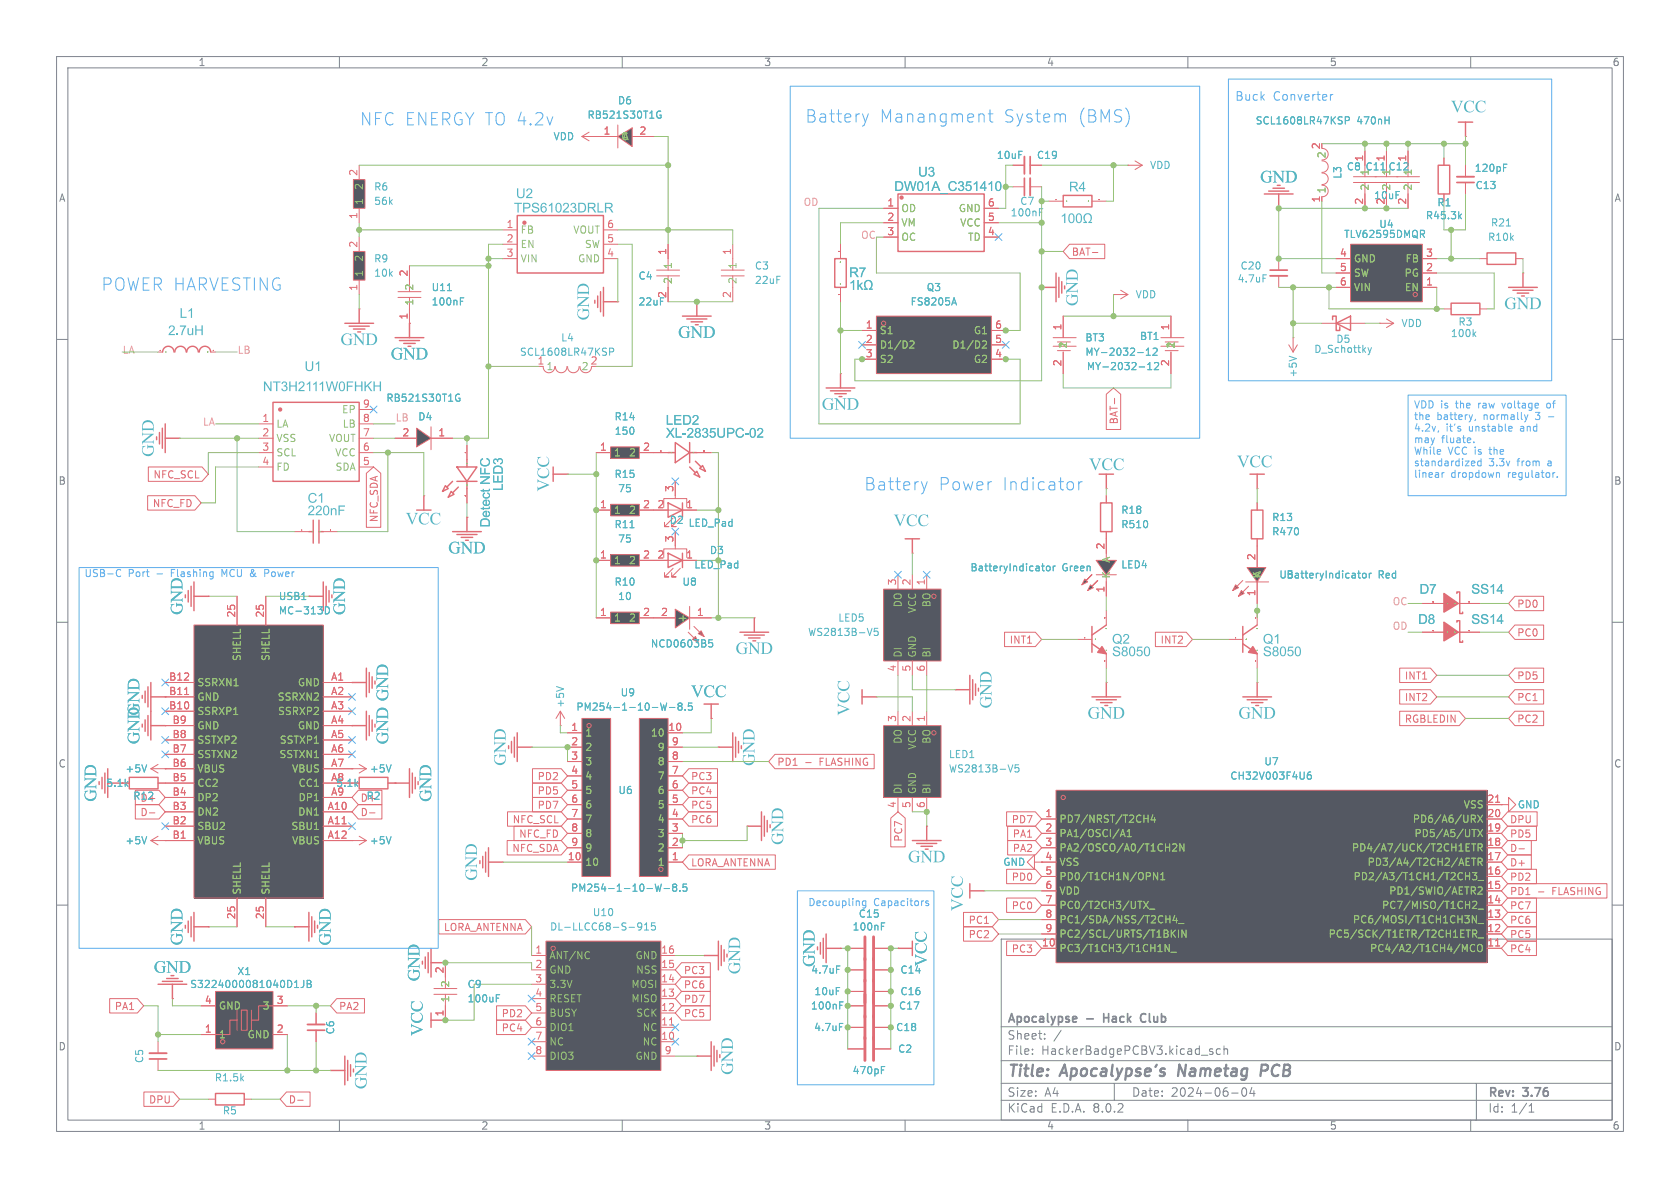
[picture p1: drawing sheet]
<svg xmlns="http://www.w3.org/2000/svg" width="297mm" height="210mm" viewBox="0 0 297 210" stroke-linecap="round" stroke-linejoin="round" font-family="sans-serif">
<defs><g id="words">
<g font-size="3" fill="#61afef">
<text x="63.5" y="22.4">NFC ENERGY TO 4.2v</text>
<text x="142.2" y="21.9">Battery</text>
<text x="155.4" y="21.9">Manangment</text>
<text x="177.3" y="21.9">System</text>
<text x="190.5" y="21.9">(BMS)</text>
<text x="17.8" y="51.7">POWER HARVESTING</text>
<text x="152.7" y="87">Battery</text>
<text x="165.8" y="87">Power</text>
<text x="177.1" y="87">Indicator</text>
</g>
<g font-size="3" fill="#56b6c2">
<text x="256.5" y="20.6">VCC</text>
<text x="222.8" y="33">GND</text>
<text x="104.9" y="56.6" transform="rotate(-90 104.9 56.6)">GND</text>
<text x="191.3" y="54.1" transform="rotate(-90 191.3 54.1)">GND</text>
<text x="265.9" y="55.4">GND</text>
<text x="60.2" y="61.8">GND</text>
<text x="69.1" y="64.3">GND</text>
<text x="119.9" y="60.5">GND</text>
<text x="145.3" y="73.2">GND</text>
<text x="28" y="80.7" transform="rotate(-90 28 80.7)">GND</text>
<text x="192.5" y="83.9">VCC</text>
<text x="218.7" y="83.4">VCC</text>
<text x="97.9" y="86.9" transform="rotate(-90 97.9 86.9)">VCC</text>
<text x="71.7" y="93.5">VCC</text>
<text x="158" y="93.8">VCC</text>
<text x="79.2" y="98.6">GND</text>
<text x="33" y="108.7" transform="rotate(-90 33 108.7)">GND</text>
<text x="61.8" y="108.7" transform="rotate(-90 61.8 108.7)">GND</text>
<text x="130" y="116.4">GND</text>
<text x="122.2" y="124">VCC</text>
<text x="176.1" y="125.2" transform="rotate(-90 176.1 125.2)">GND</text>
<text x="25.4" y="131.5" transform="rotate(-90 25.4 131.5)">GND</text>
<text x="25.4" y="126.5" transform="rotate(-90 25.4 126.5)">GND</text>
<text x="69.4" y="131.6" transform="rotate(-90 69.4 131.6)">GND GND</text>
<text x="150.9" y="126.5" transform="rotate(-90 150.9 126.5)">VCC</text>
<text x="192.3" y="127.8">GND</text>
<text x="218.9" y="127.8">GND</text>
<text x="90.2" y="135.4" transform="rotate(-90 90.2 135.4)">GND</text>
<text x="134.2" y="135.4" transform="rotate(-90 134.2 135.4)">GND</text>
<text x="17.8" y="141.7" transform="rotate(-90 17.8 141.7)">GND</text>
<text x="77" y="141.7" transform="rotate(-90 77 141.7)">GND</text>
<text x="139.3" y="149.4" transform="rotate(-90 139.3 149.4)">GND</text>
<text x="85.1" y="155.7" transform="rotate(-90 85.1 155.7)">GND</text>
<text x="160.5" y="153.2">GND</text>
<text x="171" y="161" transform="rotate(-90 171 161)">VCC</text>
<text x="33" y="167.1" transform="rotate(-90 33 167.1)">GND</text>
<text x="59.3" y="167.1" transform="rotate(-90 59.3 167.1)">GND</text>
<text x="27.2" y="172.7">GND</text>
<text x="75" y="173.5" transform="rotate(-90 75 173.5)">GND</text>
<text x="131.6" y="172.2" transform="rotate(-90 131.6 172.2)">GND</text>
<text x="144.8" y="170.9" transform="rotate(-90 144.8 170.9)">GND</text>
<text x="164.6" y="170.8" transform="rotate(-90 164.6 170.8)">VCC</text>
<text x="75.5" y="183.1" transform="rotate(-90 75.5 183.1)">VCC</text>
<text x="130.4" y="190" transform="rotate(-90 130.4 190)">GND</text>
<text x="65.6" y="192.5" transform="rotate(-90 65.6 192.5)">GND</text>
</g>
<g font-size="2.8" fill="#7f848e">
<text x="178" y="190.9">Title:</text>
<text x="187.7" y="190.9">Apocalypse's</text>
<text x="209.1" y="190.9">Nametag</text>
<text x="224.5" y="190.9">PCB</text>
</g>
<g font-size="2.4" fill="#56b6c2">
<text x="91.2" y="35.7">U2</text>
<text x="158.1" y="34.4">DW01A_C351410</text>
<text x="162.3" y="31.8">U3</text>
<text x="189" y="34.5">R4</text>
<text x="90.9" y="38.2">TPS61023DRLR</text>
<text x="150.1" y="49.6">R7</text>
<text x="29.7" y="59.9">2.7uH</text>
<text x="31.7" y="56.8">L1</text>
<text x="46.5" y="69.8">NT3H2111W0FHKH</text>
<text x="53.8" y="66.2">U1</text>
<text x="117.7" y="75.7">LED2</text>
<text x="117.7" y="78">XL-2835UPC-02</text>
<text x="54.4" y="89.5">C1</text>
<text x="89.5" y="86.8" transform="rotate(-90 89.5 86.8)">LED3</text>
<text x="54.4" y="91.7">220nF</text>
<text x="87.2" y="93.2" transform="rotate(-90 87.2 93.2)">Detect NFC</text>
<text x="196.6" y="114.4">Q2</text>
<text x="196.6" y="116.6">S8050</text>
<text x="223.3" y="114.4">Q1</text>
<text x="223.3" y="116.6">S8050</text>
</g>
<g font-size="2.4" fill="#e06c75">
<text x="251" y="105.6">D7</text>
<text x="260.1" y="105.6">SS14</text>
<text x="250.7" y="110.9">D8</text>
<text x="260.1" y="110.9">SS14</text>
</g>
<g font-size="2.1" fill="#61afef">
<text x="218.3" y="18">Buck</text>
<text x="225" y="18">Converter</text>
</g>
<g font-size="2.1" fill="#7f848e">
<text x="178" y="184">Sheet:</text>
<text x="178" y="181.2">Apocalypse</text>
<text x="192.2" y="181.2">-</text>
<text x="195.8" y="181.2">Hack</text>
<text x="202.9" y="181.2">Club</text>
<text x="178" y="186.7">File:</text>
<text x="184.1" y="186.7">HackerBadgePCBV3.kicad_sch</text>
<text x="178" y="196.9">KiCad</text>
<text x="178" y="194.1">Size:</text>
<text x="184.7" y="194.1">A4</text>
<text x="185.7" y="196.9">E.D.A.</text>
<text x="193.3" y="196.9">8.0.2</text>
<text x="200" y="194.1">Date:</text>
<text x="207" y="194.1">2024-06-04</text>
<text x="263" y="194.3">Rev:</text>
<text x="263" y="196.9">Id:</text>
<text x="267.1" y="196.9">1/1</text>
<text x="269.4" y="194.3">3.76</text>
</g>
<g font-size="1.8" fill="#7f848e">
<text x="35" y="11.9">1</text>
<text x="85" y="11.9">2</text>
<text x="135" y="11.9">3</text>
<text x="185" y="11.9">4</text>
<text x="235" y="11.9">5</text>
<text x="285" y="11.9">6</text>
<text x="10.3" y="35.9">A</text>
<text x="285.3" y="35.9">A</text>
<text x="10.3" y="85.9">B</text>
<text x="285.3" y="85.9">B</text>
<text x="10.3" y="135.9">C</text>
<text x="285.3" y="135.9">C</text>
<text x="10.3" y="185.9">D</text>
<text x="285.3" y="185.9">D</text>
<text x="35" y="199.9">1</text>
<text x="85" y="199.9">2</text>
<text x="135" y="199.9">3</text>
<text x="185" y="199.9">4</text>
<text x="235" y="199.9">5</text>
<text x="285" y="199.9">6</text>
</g>
<g font-size="1.8" fill="#56b6c2">
<text x="103.8" y="21.2">RB521S30T1G</text>
<text x="109.1" y="18.6">D6</text>
<text x="221.9" y="22.2">SCL1608LR47KSP</text>
<text x="239.9" y="22.2">470nH</text>
<text x="97.8" y="25">VDD</text>
<text x="176.1" y="28.3">10uF</text>
<text x="183.2" y="28.3">C19</text>
<text x="66" y="33.9">R6</text>
<text x="203.2" y="30.1">VDD</text>
<text x="237.3" y="31.7" transform="rotate(-90 237.3 31.7)">L3</text>
<text x="238" y="30.3">C8</text>
<text x="241.3" y="30.3">C11</text>
<text x="242.2" y="31.1" transform="rotate(-90 242.2 31.1)">1</text>
<text x="242.8" y="35.4">10uF</text>
<text x="245.4" y="30.3">C12</text>
<text x="260.6" y="30.6">120pF</text>
<text x="260.8" y="33.6">C13</text>
<text x="66" y="36.4">56k</text>
<text x="178.6" y="38.5">100nF</text>
<text x="180.3" y="36.4">C7</text>
<text x="243.7" y="40.5">U4</text>
<text x="252" y="39">R45.3k</text>
<text x="254" y="36.7">R1</text>
<text x="263.5" y="40.2">R21</text>
<text x="66" y="46.6">R9</text>
<text x="133.4" y="47.9">C3</text>
<text x="219.2" y="47.9">C20</text>
<text x="237.5" y="42.3">TLV62595DMQR</text>
<text x="263" y="42.8">R10k</text>
<text x="66" y="49.1">10k</text>
<text x="76.2" y="51.7">U11</text>
<text x="112.8" y="49.6">C4</text>
<text x="133.4" y="50.4">22uF</text>
<text x="163.7" y="51.7">Q3</text>
<text x="200.7" y="52.9">VDD</text>
<text x="218.7" y="50.1">4.7uF</text>
<text x="76.2" y="54.2">100nF</text>
<text x="112.8" y="54.2">22uF</text>
<text x="160.9" y="54.2">FS8205A</text>
<text x="247.7" y="58">VDD</text>
<text x="256.4" y="59.8">100k</text>
<text x="257.7" y="57.8">R3</text>
<text x="91.8" y="63.1">SCL1608LR47KSP</text>
<text x="94.9" y="64.5">1</text>
<text x="99.1" y="60.6">L4</text>
<text x="191.8" y="60.6">BT3</text>
<text x="191.8" y="63.1">MY-2032-12</text>
<text x="192" y="65.6">MY-2032-12</text>
<text x="201.4" y="60.3">BT1</text>
<text x="232.2" y="62.6">D_Schottky</text>
<text x="236.1" y="60.8">D5</text>
<text x="68.2" y="71.2">RB521S30T1G</text>
<text x="229.5" y="66.8" transform="rotate(-90 229.5 66.8)">+5V</text>
<text x="73.8" y="74.5">D4</text>
<text x="108.5" y="74.5">R14</text>
<text x="108.6" y="77.1">150</text>
<text x="108.5" y="84.7">R15</text>
<text x="109.2" y="87.2">75</text>
<text x="108.5" y="93.6">R11</text>
<text x="118.3" y="92.8">D2</text>
<text x="121.6" y="93.3">LED_Pad</text>
<text x="198.1" y="93.6">R510</text>
<text x="198.1" y="91">R18</text>
<text x="224.8" y="94.8">R470</text>
<text x="224.8" y="92.3">R13</text>
<text x="109.2" y="96.1">75</text>
<text x="122.7" y="100.7">LED_Pad</text>
<text x="125.4" y="98.1">D3</text>
<text x="171.5" y="101.2">BatteryIndicator</text>
<text x="187.7" y="101.2">Green</text>
<text x="198.1" y="100.7">LED4</text>
<text x="49.2" y="106.3">USB1</text>
<text x="108.5" y="103.7">R10</text>
<text x="109.2" y="106.3">10</text>
<text x="120.5" y="103.7">U8</text>
<text x="226.1" y="102.5">U5</text>
<text x="227.3" y="102.5">BatteryIndicator</text>
<text x="243.6" y="102.5">Red</text>
<text x="49.2" y="108.8">MC-313D</text>
<text x="142.8" y="112.6">WS2813B-V5</text>
<text x="148.1" y="110.1">LED5</text>
<text x="115" y="114.7">NCD0603B5</text>
<text x="99.9" y="125.2" transform="rotate(-90 99.9 125.2)">+5V</text>
<text x="101.8" y="125.8">PM254-1-10-W-8.5</text>
<text x="109.6" y="123.3">U9</text>
<text x="22.1" y="136.8">+5V</text>
<text x="65.3" y="136.8">+5V</text>
<text x="167.6" y="134.2">LED1</text>
<text x="167.6" y="136.8">WS2813B-V5</text>
<text x="223.4" y="135.5">U7</text>
<text x="18.7" y="139.3">5.1k</text>
<text x="23.5" y="141.6">R12</text>
<text x="24.7" y="141.9">D+</text>
<text x="58.4" y="138.2">A8</text>
<text x="58.4" y="140.7">A9</text>
<text x="59.3" y="139.3">5.1k</text>
<text x="64.7" y="141.6">R2</text>
<text x="109.2" y="140.6">U6</text>
<text x="217.4" y="138">CH32V003F4U6</text>
<text x="268.2" y="143.1">GND</text>
<text x="22.1" y="149.5">+5V</text>
<text x="65.3" y="149.5">+5V</text>
<text x="177.3" y="153.3">GND</text>
<text x="100.8" y="157.8">PM254-1-10-W-8.5</text>
<text x="97.1" y="164.7">DL-LLCC68-S-915</text>
<text x="104.7" y="162.2">U10</text>
<text x="150.6" y="164.7">100nF</text>
<text x="151.7" y="162.4">C15</text>
<text x="41.9" y="172.6">X1</text>
<text x="143.3" y="172.3">4.7uF</text>
<text x="159.1" y="172.3">C14</text>
<text x="33.5" y="174.9">S3224000081040D1JB</text>
<text x="82.6" y="174.9">C9</text>
<text x="82.6" y="177.4">100uF</text>
<text x="143.3" y="178.7">100nF</text>
<text x="143.9" y="176.1">10uF</text>
<text x="158.8" y="178.7">C17</text>
<text x="159.1" y="176.1">C16</text>
<text x="59.3" y="183" transform="rotate(-90 59.3 183)">C6</text>
<text x="143.8" y="182.5">4.7uF</text>
<text x="158.3" y="182.5">C18</text>
<text x="25.5" y="188" transform="rotate(-90 25.5 188)">C5</text>
<text x="37.9" y="191.4">R1.5k</text>
<text x="150.6" y="190.1">470pF</text>
<text x="158.7" y="186.3">C2</text>
<text x="39.3" y="197.2">R5</text>
</g>
<g font-size="1.8" fill="#e06c75">
<text x="106.6" y="23.9">1</text>
<text x="113" y="23.9">2</text>
<text x="233.4" y="26.5" transform="rotate(-90 233.4 26.5)">2</text>
<text x="241" y="28.6" transform="rotate(-90 241 28.6)">1</text>
<text x="244.9" y="28.6" transform="rotate(-90 244.9 28.6)">1</text>
<text x="248.7" y="28.6" transform="rotate(-90 248.7 28.6)">1</text>
<text x="63.2" y="31.2" transform="rotate(-90 63.2 31.2)">2</text>
<text x="233.4" y="35.9" transform="rotate(-90 233.4 35.9)">1</text>
<text x="63.2" y="38.8" transform="rotate(-90 63.2 38.8)">1</text>
<text x="89.5" y="40.4">1</text>
<text x="107.2" y="40.4">6</text>
<text x="156.8" y="36.6">1</text>
<text x="156.8" y="39.1">2</text>
<text x="156.8" y="41.7">3</text>
<text x="174.6" y="41.7">4</text>
<text x="174.6" y="39.1">5</text>
<text x="174.6" y="36.6">6</text>
<text x="241" y="36.3" transform="rotate(-90 241 36.3)">2</text>
<text x="244.9" y="36.3" transform="rotate(-90 244.9 36.3)">2</text>
<text x="248.7" y="36.3" transform="rotate(-90 248.7 36.3)">2</text>
<text x="63.2" y="43.9" transform="rotate(-90 63.2 43.9)">2</text>
<text x="89.5" y="42.9">2</text>
<text x="89.5" y="45.5">3</text>
<text x="107.2" y="45.5">4</text>
<text x="107.2" y="42.9">5</text>
<text x="117.9" y="45.2" transform="rotate(-90 117.9 45.2)">1</text>
<text x="129.3" y="45.2" transform="rotate(-90 129.3 45.2)">1</text>
<text x="189.4" y="45.4">BAT-</text>
<text x="236.8" y="45.5">4</text>
<text x="252" y="45.5">3</text>
<text x="63.2" y="51.5" transform="rotate(-90 63.2 51.5)">1</text>
<text x="72.1" y="49" transform="rotate(-90 72.1 49)">2</text>
<text x="117.9" y="52.8" transform="rotate(-90 117.9 52.8)">2</text>
<text x="129.3" y="52.8" transform="rotate(-90 129.3 52.8)">2</text>
<text x="236.8" y="48">5</text>
<text x="236.8" y="50.5">6</text>
<text x="252" y="50.5">1</text>
<text x="252" y="48">2</text>
<text x="72.1" y="56.6" transform="rotate(-90 72.1 56.6)">1</text>
<text x="153" y="58.2">1</text>
<text x="175.8" y="58.2">6</text>
<text x="187.7" y="58.5" transform="rotate(-90 187.7 58.5)">1</text>
<text x="206.8" y="58.5" transform="rotate(-90 206.8 58.5)">1</text>
<text x="104.3" y="64.5">2</text>
<text x="153" y="60.7">2</text>
<text x="153" y="63.2">3</text>
<text x="175.8" y="63.2">4</text>
<text x="175.8" y="60.7">5</text>
<text x="187.7" y="64.8" transform="rotate(-90 187.7 64.8)">2</text>
<text x="206.8" y="64.8" transform="rotate(-90 206.8 64.8)">2</text>
<text x="46.3" y="74.7">1</text>
<text x="46.3" y="77.2">2</text>
<text x="64.1" y="77.2">7</text>
<text x="64.1" y="74.7">8</text>
<text x="64.1" y="72.1">9</text>
<text x="71" y="77.2">2</text>
<text x="77.4" y="77.2">1</text>
<text x="197.8" y="75.1" transform="rotate(-90 197.8 75.1)">BAT-</text>
<text x="46.3" y="79.8">3</text>
<text x="46.3" y="82.3">4</text>
<text x="64.1" y="82.3">5</text>
<text x="64.1" y="79.8">6</text>
<text x="106" y="79.8">1</text>
<text x="113.6" y="79.8">2</text>
<text x="26.9" y="89.9">NFC_FD</text>
<text x="27" y="84.8">NFC_SCL</text>
<text x="106" y="89.9">1</text>
<text x="113.6" y="89.9">2</text>
<text x="116.1" y="89.9">2</text>
<text x="119.1" y="87.1" transform="rotate(-90 119.1 87.1)">3</text>
<text x="121.2" y="89.9">1</text>
<text x="67" y="92.4" transform="rotate(-90 67 92.4)">NFC_SDA</text>
<text x="119.1" y="96" transform="rotate(-90 119.1 96)">3</text>
<text x="106" y="98.8">1</text>
<text x="113.6" y="98.8">2</text>
<text x="116.1" y="98.8">2</text>
<text x="121.2" y="98.8">1</text>
<text x="195.3" y="97.2" transform="rotate(-90 195.3 97.2)">2</text>
<text x="222" y="99.1" transform="rotate(-90 222 99.1)">2</text>
<text x="158.5" y="103.6" transform="rotate(-90 158.5 103.6)">3</text>
<text x="161" y="103.6" transform="rotate(-90 161 103.6)">2</text>
<text x="163.6" y="103.6" transform="rotate(-90 163.6 103.6)">1</text>
<text x="195.3" y="104.8" transform="rotate(-90 195.3 104.8)">1</text>
<text x="222" y="105.5" transform="rotate(-90 222 105.5)">1</text>
<text x="268.1" y="107.6">PD0</text>
<text x="41.7" y="109.3" transform="rotate(-90 41.7 109.3)">25</text>
<text x="46.7" y="109.3" transform="rotate(-90 46.7 109.3)">25</text>
<text x="106" y="109">1</text>
<text x="113.6" y="109">2</text>
<text x="116.8" y="109">2</text>
<text x="123.1" y="109">1</text>
<text x="178.4" y="114">INT1</text>
<text x="205.1" y="114">INT2</text>
<text x="268.1" y="112.7">PC0</text>
<text x="158.5" y="118.8" transform="rotate(-90 158.5 118.8)">4</text>
<text x="161" y="118.8" transform="rotate(-90 161 118.8)">5</text>
<text x="163.6" y="118.8" transform="rotate(-90 163.6 118.8)">6</text>
<text x="29.8" y="125.5">B10</text>
<text x="29.8" y="122.9">B11</text>
<text x="29.8" y="120.4">B12</text>
<text x="58.4" y="120.4">A1</text>
<text x="58.4" y="122.9">A2</text>
<text x="58.4" y="125.5">A3</text>
<text x="248.3" y="124.1">INT2</text>
<text x="248.3" y="120.3">INT1</text>
<text x="268.1" y="120.3">PD5</text>
<text x="268.1" y="124.1">PC1</text>
<text x="30.4" y="130.6">B8</text>
<text x="30.4" y="128">B9</text>
<text x="58.4" y="128">A4</text>
<text x="58.4" y="130.6">A5</text>
<text x="100.9" y="129.3">1</text>
<text x="100.9" y="131.8">2</text>
<text x="118.1" y="129.3">10</text>
<text x="118.7" y="131.8">9</text>
<text x="158.5" y="127.7" transform="rotate(-90 158.5 127.7)">3</text>
<text x="161" y="127.7" transform="rotate(-90 161 127.7)">2</text>
<text x="163.6" y="127.7" transform="rotate(-90 163.6 127.7)">1</text>
<text x="248.3" y="128">RGBLEDIN</text>
<text x="268.1" y="128">PC2</text>
<text x="30.4" y="135.6">B6</text>
<text x="30.4" y="133.1">B7</text>
<text x="58.4" y="133.1">A6</text>
<text x="58.4" y="135.6">A7</text>
<text x="100.9" y="134.4">3</text>
<text x="100.9" y="136.9">4</text>
<text x="118.7" y="136.9">7</text>
<text x="118.7" y="134.4">8</text>
<text x="137.3" y="135.6">PD1</text>
<text x="145" y="135.6">FLASHING</text>
<text x="30.4" y="143.3">B3</text>
<text x="30.4" y="140.7">B4</text>
<text x="30.4" y="138.2">B5</text>
<text x="57.8" y="143.3">A10</text>
<text x="63.7" y="141.9">D+</text>
<text x="94.9" y="143.2">PD7</text>
<text x="94.9" y="140.7">PD5</text>
<text x="94.9" y="138.1">PD2</text>
<text x="100.9" y="139.4">5</text>
<text x="100.9" y="142">6</text>
<text x="118.7" y="142">5</text>
<text x="118.7" y="139.4">6</text>
<text x="122.1" y="140.7">PC4</text>
<text x="122.1" y="143.2">PC5</text>
<text x="122.1" y="138.1">PC3</text>
<text x="158.5" y="142.9" transform="rotate(-90 158.5 142.9)">4</text>
<text x="161" y="142.9" transform="rotate(-90 161 142.9)">5</text>
<text x="163.6" y="142.9" transform="rotate(-90 163.6 142.9)">6</text>
<text x="262.8" y="142">21</text>
<text x="24.7" y="144.5">D-</text>
<text x="30.4" y="148.3">B1</text>
<text x="30.4" y="145.8">B2</text>
<text x="57.8" y="145.8">A11</text>
<text x="57.8" y="148.3">A12</text>
<text x="63.7" y="144.5">D-</text>
<text x="90.5" y="145.7">NFC_SCL</text>
<text x="91.7" y="148.3">NFC_FD</text>
<text x="100.9" y="144.5">7</text>
<text x="100.9" y="147.1">8</text>
<text x="100.9" y="149.6">9</text>
<text x="118.7" y="149.6">2</text>
<text x="118.7" y="147.1">3</text>
<text x="118.7" y="144.5">4</text>
<text x="122.1" y="145.7">PC6</text>
<text x="159.7" y="148.9" transform="rotate(-90 159.7 148.9)">PC7</text>
<text x="178.8" y="145.7">PD7</text>
<text x="178.9" y="148.3">PA1</text>
<text x="184.7" y="144.5">1</text>
<text x="184.7" y="147.1">2</text>
<text x="184.7" y="149.6">3</text>
<text x="262.8" y="149.6">18</text>
<text x="262.8" y="147.1">19</text>
<text x="262.8" y="144.5">20</text>
<text x="266.9" y="145.7">DPU</text>
<text x="266.9" y="148.3">PD5</text>
<text x="90.5" y="150.8">NFC_SDA</text>
<text x="100.3" y="152.1">10</text>
<text x="118.7" y="152.1">1</text>
<text x="122.1" y="153.4">LORA_ANTENNA</text>
<text x="178.8" y="155.9">PD0</text>
<text x="178.9" y="150.8">PA2</text>
<text x="184.7" y="152.1">4</text>
<text x="184.7" y="154.7">5</text>
<text x="262.8" y="154.7">16</text>
<text x="262.8" y="152.1">17</text>
<text x="266.9" y="153.4">D+</text>
<text x="266.9" y="150.8">D-</text>
<text x="266.9" y="155.9">PD2</text>
<text x="178.8" y="161">PC0</text>
<text x="184.7" y="157.2">6</text>
<text x="184.7" y="159.8">7</text>
<text x="262.8" y="159.8">14</text>
<text x="262.8" y="157.2">15</text>
<text x="266.9" y="158.4">PD1</text>
<text x="266.9" y="161">PC7</text>
<text x="274.5" y="158.4">FLASHING</text>
<text x="41.7" y="162.6" transform="rotate(-90 41.7 162.6)">25</text>
<text x="46.7" y="162.6" transform="rotate(-90 46.7 162.6)">25</text>
<text x="78.4" y="164.8">LORA_ANTENNA</text>
<text x="171.1" y="166.1">PC2</text>
<text x="171.1" y="163.5">PC1</text>
<text x="184.1" y="167.4">10</text>
<text x="184.7" y="162.3">8</text>
<text x="184.7" y="164.8">9</text>
<text x="262.8" y="167.4">11</text>
<text x="262.8" y="164.8">12</text>
<text x="262.8" y="162.3">13</text>
<text x="266.9" y="163.5">PC6</text>
<text x="266.9" y="166.1">PC5</text>
<text x="78.5" y="172.2" transform="rotate(-90 78.5 172.2)">2</text>
<text x="94.5" y="168.7">1</text>
<text x="94.5" y="173.7">3</text>
<text x="116.8" y="173.7">14</text>
<text x="116.8" y="171.2">15</text>
<text x="116.8" y="168.7">16</text>
<text x="120.8" y="172.4">PC3</text>
<text x="178.8" y="168.6">PC3</text>
<text x="266.9" y="168.6">PC4</text>
<text x="20.2" y="178.8">PA1</text>
<text x="36.1" y="177.5">4</text>
<text x="48.8" y="177.5">3</text>
<text x="59.8" y="178.8">PA2</text>
<text x="78.5" y="179.8" transform="rotate(-90 78.5 179.8)">1</text>
<text x="94.5" y="176.3">4</text>
<text x="94.5" y="178.8">5</text>
<text x="116.8" y="178.8">12</text>
<text x="116.8" y="176.3">13</text>
<text x="120.8" y="174.9">PC6</text>
<text x="120.8" y="177.5">PD7</text>
<text x="36.1" y="182.6">1</text>
<text x="48.8" y="182.6">2</text>
<text x="88.6" y="182.6">PC4</text>
<text x="88.6" y="180">PD2</text>
<text x="94.5" y="181.4">6</text>
<text x="94.5" y="183.9">7</text>
<text x="116.8" y="183.9">10</text>
<text x="116.8" y="181.4">11</text>
<text x="120.8" y="180">PC5</text>
<text x="94.5" y="186.4">8</text>
<text x="117.4" y="186.4">9</text>
<text x="26.2" y="195.3">DPU</text>
<text x="51" y="195.3">D-</text>
</g>
<g font-size="1.8" fill="#98c379">
<text x="110" y="25">A</text>
<text x="234.5" y="28.1" transform="rotate(-90 234.5 28.1)">2</text>
<text x="64.4" y="33.7" transform="rotate(-90 64.4 33.7)">2</text>
<text x="234.5" y="34.3" transform="rotate(-90 234.5 34.3)">1</text>
<text x="242.2" y="33.8" transform="rotate(-90 242.2 33.8)">2</text>
<text x="246" y="33.8" transform="rotate(-90 246 33.8)">2</text>
<text x="246" y="31.1" transform="rotate(-90 246 31.1)">1</text>
<text x="249.8" y="33.8" transform="rotate(-90 249.8 33.8)">2</text>
<text x="249.8" y="31.1" transform="rotate(-90 249.8 31.1)">1</text>
<text x="64.4" y="36.3" transform="rotate(-90 64.4 36.3)">1</text>
<text x="91.9" y="41.5">FB</text>
<text x="101.3" y="41.5">VOUT</text>
<text x="159.3" y="37.7">OD</text>
<text x="159.3" y="40.2">VM</text>
<text x="169.4" y="37.7">GND</text>
<text x="169.7" y="40.2">VCC</text>
<text x="64.4" y="46.4" transform="rotate(-90 64.4 46.4)">2</text>
<text x="91.9" y="44">EN</text>
<text x="91.9" y="46.6">VIN</text>
<text x="102.1" y="46.6">GND</text>
<text x="103.3" y="44">SW</text>
<text x="119" y="47.6" transform="rotate(-90 119 47.6)">1</text>
<text x="130.4" y="47.6" transform="rotate(-90 130.4 47.6)">1</text>
<text x="159.3" y="42.8">OC</text>
<text x="171" y="42.8">TD</text>
<text x="239.3" y="46.6">GND</text>
<text x="248.4" y="46.6">FB</text>
<text x="64.4" y="49" transform="rotate(-90 64.4 49)">1</text>
<text x="73.3" y="51.5" transform="rotate(-90 73.3 51.5)">2</text>
<text x="119" y="50.3" transform="rotate(-90 119 50.3)">2</text>
<text x="130.4" y="50.3" transform="rotate(-90 130.4 50.3)">2</text>
<text x="239.3" y="49.1">SW</text>
<text x="239.3" y="51.7">VIN</text>
<text x="248.2" y="49.1">PG</text>
<text x="248.3" y="51.7">EN</text>
<text x="73.3" y="54.1" transform="rotate(-90 73.3 54.1)">1</text>
<text x="155.4" y="59.3">S1</text>
<text x="172.1" y="59.3">G1</text>
<text x="96.5" y="65.6">1</text>
<text x="102.7" y="65.6">2</text>
<text x="155.4" y="61.8">D1/D2</text>
<text x="155.4" y="64.4">S2</text>
<text x="168.3" y="61.8">D1/D2</text>
<text x="172.1" y="64.4">G2</text>
<text x="188.8" y="61.6" transform="rotate(-90 188.8 61.6)">1</text>
<text x="207.9" y="61.6" transform="rotate(-90 207.9 61.6)">1</text>
<text x="48.8" y="75.8">LA</text>
<text x="60.4" y="73.3">EP</text>
<text x="60.5" y="75.8">LB</text>
<text x="48.8" y="78.3">VSS</text>
<text x="48.8" y="80.9">SCL</text>
<text x="48.8" y="83.4">FD</text>
<text x="58.1" y="78.3">VOUT</text>
<text x="59.2" y="80.9">VCC</text>
<text x="59.2" y="83.4">SDA</text>
<text x="108.5" y="80.9">1</text>
<text x="111.1" y="80.9">2</text>
<text x="108.5" y="91">1</text>
<text x="111.1" y="91">2</text>
<text x="108.5" y="99.9">1</text>
<text x="111.1" y="99.9">2</text>
<text x="196.4" y="99.6" transform="rotate(-90 196.4 99.6)">A</text>
<text x="159.6" y="107.5" transform="rotate(-90 159.6 107.5)">DO</text>
<text x="164.7" y="107.5" transform="rotate(-90 164.7 107.5)">BO</text>
<text x="196.4" y="102.4" transform="rotate(-90 196.4 102.4)">K</text>
<text x="223.1" y="102.4" transform="rotate(-90 223.1 102.4)">K</text>
<text x="108.5" y="110.1">1</text>
<text x="111.1" y="110.1">2</text>
<text x="119.6" y="110.1">-+</text>
<text x="162.2" y="108.5" transform="rotate(-90 162.2 108.5)">VCC</text>
<text x="42.8" y="116.9" transform="rotate(-90 42.8 116.9)">SHELL</text>
<text x="47.9" y="116.9" transform="rotate(-90 47.9 116.9)">SHELL</text>
<text x="159.6" y="116.3" transform="rotate(-90 159.6 116.3)">DI</text>
<text x="162.2" y="116.3" transform="rotate(-90 162.2 116.3)">GND</text>
<text x="164.7" y="116.3" transform="rotate(-90 164.7 116.3)">BI</text>
<text x="34.8" y="124.1">GND</text>
<text x="34.8" y="121.5">SSRXN1</text>
<text x="49" y="124.1">SSRXN2</text>
<text x="52.6" y="121.5">GND</text>
<text x="34.8" y="126.6">SSRXP1</text>
<text x="34.8" y="131.7">SSTXP2</text>
<text x="34.8" y="129.1">GND</text>
<text x="49.1" y="126.6">SSRXP2</text>
<text x="49.4" y="131.7">SSTXP1</text>
<text x="52.6" y="129.1">GND</text>
<text x="103.4" y="130.4">1</text>
<text x="115" y="130.4">10</text>
<text x="159.6" y="131.6" transform="rotate(-90 159.6 131.6)">DO</text>
<text x="164.7" y="131.6" transform="rotate(-90 164.7 131.6)">BO</text>
<text x="34.8" y="136.8">VBUS</text>
<text x="34.8" y="134.2">SSTXN2</text>
<text x="49.3" y="134.2">SSTXN1</text>
<text x="51.5" y="136.8">VBUS</text>
<text x="103.4" y="132.9">2</text>
<text x="103.4" y="135.5">3</text>
<text x="116.2" y="135.5">8</text>
<text x="116.2" y="132.9">9</text>
<text x="162.2" y="132.6" transform="rotate(-90 162.2 132.6)">VCC</text>
<text x="34.8" y="141.8">DP2</text>
<text x="34.8" y="139.3">CC2</text>
<text x="52.7" y="139.3">CC1</text>
<text x="52.7" y="141.8">DP1</text>
<text x="103.4" y="138">4</text>
<text x="103.4" y="140.6">5</text>
<text x="103.4" y="143.1">6</text>
<text x="116.2" y="143.1">5</text>
<text x="116.2" y="140.6">6</text>
<text x="116.2" y="138">7</text>
<text x="159.6" y="140.5" transform="rotate(-90 159.6 140.5)">DI</text>
<text x="162.2" y="140.5" transform="rotate(-90 162.2 140.5)">GND</text>
<text x="164.7" y="140.5" transform="rotate(-90 164.7 140.5)">BI</text>
<text x="258.7" y="143.1">VSS</text>
<text x="34.8" y="149.5">VBUS</text>
<text x="34.8" y="146.9">SBU2</text>
<text x="34.8" y="144.4">DN2</text>
<text x="51.4" y="146.9">SBU1</text>
<text x="51.5" y="149.5">VBUS</text>
<text x="52.6" y="144.4">DN1</text>
<text x="103.4" y="145.6">7</text>
<text x="103.4" y="148.2">8</text>
<text x="116.2" y="148.2">3</text>
<text x="116.2" y="145.6">4</text>
<text x="187.2" y="145.6">PD7/NRST/T2CH4</text>
<text x="187.2" y="148.2">PA1/OSCI/A1</text>
<text x="249.7" y="145.6">PD6/A6/URX</text>
<text x="250" y="148.2">PD5/A5/UTX</text>
<text x="103.4" y="153.3">10</text>
<text x="103.4" y="150.7">9</text>
<text x="116.2" y="153.3">1</text>
<text x="116.2" y="150.7">2</text>
<text x="187.2" y="150.7">PA2/OSCO/A0/T1CH2N</text>
<text x="187.2" y="153.3">VSS</text>
<text x="187.2" y="155.8">PD0/T1CH1N/OPN1</text>
<text x="238.9" y="150.7">PD4/A7/UCK/T2CH1ETR</text>
<text x="239.2" y="155.8">PD2/A3/T1CH1/T2CH3_</text>
<text x="241.7" y="153.3">PD3/A4/T2CH2/AETR</text>
<text x="42.8" y="158.2" transform="rotate(-90 42.8 158.2)">SHELL</text>
<text x="47.9" y="158.2" transform="rotate(-90 47.9 158.2)">SHELL</text>
<text x="187.2" y="158.3">VDD</text>
<text x="187.2" y="160.9">PC0/T2CH3/UTX_</text>
<text x="244.2" y="160.9">PC7/MISO/T1CH2_</text>
<text x="245.5" y="158.3">PD1/SWIO/AETR2</text>
<text x="187.2" y="163.4">PC1/SDA/NSS/T2CH4_</text>
<text x="187.2" y="166">PC2/SCL/URTS/T1BKIN</text>
<text x="234.8" y="166">PC5/SCK/T1ETR/T2CH1ETR_</text>
<text x="239.1" y="163.4">PC6/MOSI/T1CH1CH3N_</text>
<text x="94.5" y="171.2">2</text>
<text x="97" y="169.8">ANT/NC</text>
<text x="97" y="172.3">GND</text>
<text x="112.3" y="169.8">GND</text>
<text x="112.4" y="172.3">NSS</text>
<text x="187.2" y="168.5">PC3/T1CH3/T1CH1N_</text>
<text x="242.1" y="168.5">PC4/A2/T1CH4/MCO</text>
<text x="38.6" y="178.7">GND</text>
<text x="46.3" y="178.7">3</text>
<text x="79.6" y="177.3" transform="rotate(-90 79.6 177.3)">1</text>
<text x="79.6" y="174.6" transform="rotate(-90 79.6 174.6)">2</text>
<text x="97" y="174.9">3.3V</text>
<text x="97" y="177.4">RESET</text>
<text x="97" y="179.9">BUSY</text>
<text x="111.5" y="177.4">MISO</text>
<text x="111.5" y="174.9">MOSI</text>
<text x="112.4" y="179.9">SCK</text>
<text x="38.6" y="183.7">1</text>
<text x="43.7" y="183.7">GND</text>
<text x="97" y="182.5">DIO1</text>
<text x="97" y="185">NC</text>
<text x="113.5" y="185">NC</text>
<text x="113.5" y="182.5">NC</text>
<text x="97" y="187.6">DIO3</text>
<text x="112.3" y="187.6">GND</text>
</g>
<g font-size="1.8" fill="#e5c07b">
<text x="142" y="36.5">OD</text>
<text x="152.1" y="42.4">OC</text>
<text x="21.6" y="62.7">LA</text>
<text x="41.9" y="62.7">LB</text>
<text x="35.8" y="75.4">LA</text>
<text x="69.8" y="74.6">LB</text>
<text x="246.1" y="107.2">OC</text>
<text x="246.1" y="111.4">OD</text>
</g>
<g font-size="1.8" fill="#61afef">
<text x="249.9" y="72.5">VDD is</text>
<text x="249.9" y="74.6">the</text>
<text x="249.9" y="76.6">4.2v,</text>
<text x="254" y="74.6">battery,</text>
<text x="255.6" y="76.6">it's</text>
<text x="257.5" y="72.5">the</text>
<text x="259.8" y="76.6">unstable</text>
<text x="261.6" y="72.5">raw</text>
<text x="262.4" y="74.6">normally</text>
<text x="266" y="72.5">voltage</text>
<text x="269" y="76.6">and</text>
<text x="271.8" y="74.6">3</text>
<text x="274.1" y="72.5">of</text>
<text x="274.1" y="74.6">-</text>
<text x="249.9" y="78.7">may</text>
<text x="249.9" y="80.7">While</text>
<text x="249.9" y="82.8">standardized</text>
<text x="254.9" y="78.7">fluate.</text>
<text x="256" y="80.7">VCC is</text>
<text x="263.2" y="82.8">3.3v</text>
<text x="263.6" y="80.7">the</text>
<text x="268.4" y="82.8">from</text>
<text x="273.9" y="82.8">a</text>
<text x="249.9" y="84.8">linear</text>
<text x="256.5" y="84.8">dropdown</text>
<text x="266.7" y="84.8">regulator.</text>
<text x="14.8" y="102.2">USB-C</text>
<text x="22.7" y="102.2">Port</text>
<text x="27.8" y="102.2">-</text>
<text x="30.5" y="102.2">Flashing</text>
<text x="39.7" y="102.2">MCU &amp;</text>
<text x="47.6" y="102.2">Power</text>
<text x="142.8" y="160.4">Decoupling</text>
<text x="154.4" y="160.4">Capacitors</text>
</g>
</g></defs>
<g fill="none" stroke="#7f848e" stroke-width=".18">
<path d="M10 10h277v190h-277zM12 12h273v186h-273zM60 10v2M110 10v2M160 10v2M210 10v2M260 10v2M10 60h2M285 60h2M10 110h2M285 110h2M10 160h2"/>
<path d="M285 160h2M177 166h108v32h-108zM60 198v2M110 198v2M160 198v2M177 194.5h108M177 191.5h108M177 187.5h108M177 181.5h108M182.5 186.3v.1M182.5 185.5v.1M184.7 183.6v.1"/>
<path d="M184.7 182.8v.1M187.6 182.1l-1.3 2M197 191.5v3M210 198v2M214 185.9l.4 .1 .1 .2-.3 .2h-.2M214 185.4l.4 .1M215.7 185.5l-.4-.1-.3 .3v.4l.2 .2h.5M216.4 185.5l.2-.1 .4 .1v.9M216.4 184.9v1.5M217.7 193.2h1.2M219.7 192.4a.81 .81 0 0 0 .3 1.4l.2-.1 .2-.5-.2-.8M221.3 192.2l-.3 1.1h.9"/>
<path d="M221.7 192.8v1M260 198v2M261 191.5v6.5M270.3 196.6h.9M270.3 195.5l.4-.4v1.5"/>
</g>
<path d="M208.5 188.2l-.2 2M223.8 188.2h-.7l-.3 2M223.9 189.2l-1 .1" fill="none" stroke="#7f848e" stroke-width=".4"/>
<path d="M195.1 179.2v1.5M195.1 179.9h.9M202.5 179.3a.74 .74 0 0 0-.9 .5 .74 .74 0 0 0 .5 .9l.4-.1" fill="none" stroke="#7f848e" stroke-width=".3"/>
<g fill="none" stroke="#e06c75" stroke-width=".25">
<path d="M195.6 83.8v2.6M64.8 118.1v5.1M65.3 118.9v3.5M65.8 119.6v2.1M193 113.8l2.6 1.8M193 110.7v4.6M195.6 110.5l-2.6 1.8M219.7 113.8l2.5 1.8M219.7 110.7v4.6M222.2 110.5l-2.5 1.8M19 135.9v5.1M22.9 137.4h5v2h-5z"/>
<path d="M26.7 125.7v5.1M26.7 128.3h2.5M62.2 120.7h2.6M193 123.2h5.1M193.8 123.7h3.6M194.6 124.2h2M195.6 120.7v2.5M219.7 123.2h5.1M220.5 123.7h3.5M221.2 124.2h2.1M222.2 120.7v2.5M34.3 161.3v5.1"/>
<path d="M34.3 163.8h2.5"/>
</g>
<g fill="#e06c75" stroke="#e06c75" stroke-width=".25">
<path d="M221.5 114.3l.7 1.3-1.5-.3z"/>
<path d="M194.8 114.3l.8 1.3-1.5-.3z"/>
</g>
<g fill="none" stroke="#e06c75" stroke-width=".18">
<path d="M195.6 86.4h.1M190.5 113h2.5M191.8 112.8h.1M195.3 116.8h.1M195.3 109.2h.1M195.6 108v2.5M195.6 115.6v2.5M217.2 113h2.5M218.4 112.8h.1M218.4 112.7v.1M222 109.2h.1M222 116.8h.1"/>
<path d="M222.2 108v2.5M222.2 115.6v2.5M21.6 138.4h1.3M26.7 135.9l1.2 .8M26.7 135.9h2.5M27.9 138.4h1.3M27.9 135.1l-1.2 .8M29.2 128.3h.1M29.2 135.9h.1M62.2 120.7h.1M195.6 120.7h.1M222.2 120.7h.1"/>
<path d="M26.7 148.6l1.2 .8M26.7 148.6h2.5M27.9 147.8l-1.2 .8M29.2 148.6h.1M62.2 148.6h.1M62.2 148.6h2.6M63.5 147.8l1.3 .8M64.8 148.6l-1.3 .8M36.8 163.8h.1"/>
</g>
<path d="M193.7 113h.1M195.6 115h.1M195.6 111.1h.1M220.3 113h.1M222.2 111.1h.1M222.2 114.9v.1M222.2 115h.1M222.3 111.1h.1M222.3 114.9v.1M222.3 111.1h-.1" fill="none" stroke="#98c379" stroke-width=".18"/>
<path d="M25.9 135.2l-.4 1.3M25.9 147.9l-.4 1.3M69.1 147.9l-.4 1.3" fill="none" stroke="#56b6c2" stroke-width=".18"/>
<path d="M186.7 139.7h76.2v30.5h-76.2z" fill="#545862"/>
<g fill="none" stroke="#e06c75" stroke-width=".18">
<path d="M239.3 31.2h11.6M239.3 32.3h11.6M241.3 26.7v4.5M241.3 32.3v4.5M245.1 26.7v4.5M245.1 32.3v4.5M248.9 26.7v4.5M248.9 32.3v4.5M31.7 77.5h.1M36.8 105.4h.1M62.2 138.4h1.3M68.6 138.4h1.2"/>
<path d="M69.8 138.4h.1M186.7 139.7h76.2v30.5h-76.2zM184.1 144.8h2.6M184.1 157.5h2.6M184.1 154.9h2.6M184.1 152.4h2.6M184.1 149.9h2.6M184.1 147.3h2.6M262.9 144.8h2.5M262.9 157.5h2.5M262.9 154.9h2.5M262.9 152.4h2.5"/>
<path d="M262.9 149.9h2.5M262.9 147.3h2.5M262.9 142.2h2.5M264.4 141.8h.7M184.1 167.6h2.6M184.1 165.1h2.6M184.1 162.6h2.6M184.1 160h2.6M262.9 167.6h2.5M262.9 165.1h2.5M262.9 162.6h2.5M262.9 160h2.5"/>
<path d="M264.4 167.2h.7"/>
<circle cx="188" cy="141" r=".38"/>
</g>
<g fill="none" stroke="#98c379" stroke-width=".18">
<path d="M198.1 147.9l.4-1.3 .4 1.3M198.2 147.5h.6M199.3 147.9h.7M199.3 147l.3-.4v1.3M202.2 159.3l.8 1.3M202.2 144.7h.8M203 144.1v1.3M203 159.3l-.8 1.3M203.8 144l-.3 .9h.8M204.1 144.5v.9M204.7 154.2v1.3l-.8-1.3v1.3M205.2 155.5h.7"/>
<path d="M205.2 154.6l.4-.4v1.3M206 149.8h.8M206.8 149.2v1.2M207.3 149.3l.5-.1 .2 .3-.7 .9h.7M209.3 149.2v1.2l-.7-1.2v1.2M259.1 154.9h.7M259.2 153h.6M259.2 151.7h.6M259.2 149.8h.4M259.2 150.4h.6M259.2 149.2h.6M259.8 154.2v1.3"/>
<path d="M260.1 144.1h.5l.2 .2-.1 .4-.6 .1M260.2 151.7h.7M260.2 149.2h.7M260.2 146.6h.8M260.3 154.2h.8l-.5 .5 .4 .2v.5l-.2 .1-.5-.1M260.3 159.5l.5-.2 .3 .4-.8 .9h.8M260.4 144.8l.4 .6M260.5 149.2v1.2M260.5 151.7v1.3M261.3 146.6l.8 1.3M261.3 144.1l.8 1.3M261.3 149.8h.6l.1-.2v-.3l-.7-.1v1.2"/>
<path d="M261.3 152.4l.6-.1 .1-.2v-.3l-.7-.1v1.3M261.3 156.9l.5-.1 .2 .4-.7 .9h.7M261.3 155.6h1M261.6 152.4l.4 .6M261.6 149.8l.4 .6M262.1 146.6l-.8 1.3M262.1 144.1l-.8 1.3M203.2 160.7h1M206.1 162.5h.7M206.7 166.9v1.3l-.7-1.3v1.3M206.8 161.9v1.2M207 168.3h1"/>
<path d="M207.1 164.4v1.3M207.3 165l.5 .7M207.7 161.8l-.3 .9h.8M207.8 164.4l-.7 .7M208 162.3v.8M208.3 164.4v1.3M208.3 163.3h1M209.7 164.4v1.3l-.8-1.3v1.3M259.2 164.4h.7M260.3 165.1l.7-.1 .1-.2-.1-.3-.7-.1v1.3M260.6 165.1l.5 .6M260.7 167.1a.6 .6 0 0 0-.8 .4 .6 .6 0 0 0 .6 .7l.2-.1"/>
<path d="M261 161.9v1.2l-.7-1.2v1.2M261.3 165.8h1M261.3 163.3h1M261.3 160.7h1M261.4 167l.1-.1a.43 .43 0 0 1 .5 .5v.4a.42 .42 0 0 1-.4 .4 .42 .42 0 0 1-.4-.4v-.4z"/>
</g>
<path d="M231.7 136.5h-.3a.86 .86 0 0 0 0 1.2l.4-.1v-.4l-.2-.2h-.4l-.1 .2" fill="none" stroke="#56b6c2" stroke-width=".18"/>
<path d="M29.2 74.9v5.1M29.2 77.5h2.5M34.3 102.9v5.1M34.3 105.4h2.5M63.5 137.4h5.1v2h-5.1zM69.8 138.4h2.6M72.4 135.9v5.1M72.9 136.7v3.5M73.4 137.4v2" fill="none" stroke="#e06c75" stroke-width=".25"/>
<path d="M238.8 43.2h12.7v10.1h-12.7z" fill="#545862"/>
<g fill="none" stroke="#e06c75" stroke-width=".18">
<path d="M228.6 59.7h.1M228.6 59.7v2.5M233.7 57.2h7.6M236.2 50.8h2.6M236.2 48.3h2.6M236.2 45.7h2.6M238.8 43.2h12.7v10.1h-12.7zM243.8 57.2h.1M243.8 57.2h2.6M245.1 56.4l1.3 .8M246.4 57.2l-1.3 .7M251.5 50.8h2.5"/>
<path d="M251.5 48.3h2.5M251.5 45.7h2.5M255.3 54.6h1.2M261.6 54.6h1.3M227.8 61l.8 1.2M229.4 61l-.8 1.2M54.6 105.4h.1"/>
<circle cx="250.2" cy="52.1" r=".38"/>
</g>
<path d="M251.4 41.4l.4 .6M251.6 40.7l.2 .3v.3l-.2 .1M260.6 59l.3 .5M260.9 58.7l-.5 .4M227.9 63l1.3 .4M241.8 61.5l.3 .8M242.1 62.3l-.3 .4M242.4 61.5l-.3 .8" fill="none" stroke="#56b6c2" stroke-width=".18"/>
<path d="M235.6 56.5v-.6h.6v2.5h.7v-.6M236.2 57.2l2.6-1.3v2.5zM256.5 53.6h5.1v2h-5.1zM54.6 105.4h2.5M57.1 102.9v5.1M57.7 103.6v3.6M58.2 104.4v2" fill="none" stroke="#e06c75" stroke-width=".25"/>
<path d="M73.7 75.7l2.5 1.8-2.5 1.5z" fill="#545862"/>
<path d="M69.8 77.5h3.9M73.7 75.7l2.5 1.8-2.5 1.5zM76.2 75.4v4.1M76.2 77.5h3.8" fill="none" stroke="#e06c75" stroke-width=".18"/>
<path d="M81.1 70.4h.2l-.1 .5h-.3l-.3-.1M81.2 69.7h-.3l-.3 .1" fill="none" stroke="#56b6c2" stroke-width=".18"/>
<path d="M109.2 24.1l2.6-1.5v3.3z" fill="#545862"/>
<g fill="none" stroke="#e06c75" stroke-width=".18">
<path d="M105.4 24.1h3.8M109.2 24.1l2.6-1.5v3.3zM109.2 22.1v4.1M111.8 24.1h3.8M255.3 27.9v1.3M255.3 34.3v1.3M259.1 24.1h.1M259.1 29.2v2M259.1 32.3v2M261.6 45.7h1.3M268 45.7h1.2M269.2 48.3h.1"/>
<path d="M62.2 128.3h.1"/>
</g>
<path d="M116.8 19.7l-.3-.1-.3 .2M116.6 20.4h.3l-.1 .4-.3 .1-.3-.2M258 38.2l.4 .5M258.4 37.8l-.5 .5M265.8 29.6h.4M265.8 29h.6M266.3 39.9h.7" fill="none" stroke="#56b6c2" stroke-width=".18"/>
<path d="M254.3 29.2h2v5.1h-2zM259.1 21.6v2.5M262.9 44.7h5.1v2h-5.1zM266.7 50.8h5.1M267.5 51.3h3.5M268.2 51.8h2.1M269.2 48.3v2.5M62.2 128.3h2.6M64.8 125.7v5.1M65.3 126.5v3.5M65.8 127.3v2" fill="none" stroke="#e06c75" stroke-width=".25"/>
<path d="M257.6 31.2h3" fill="none" stroke="#e06c75" stroke-width=".33"/>
<path d="M257.6 32.3h3" fill="none" stroke="#e06c75" stroke-width=".3"/>
<g fill="#545862">
<path d="M193 103.6l1.1-1z"/>
<path d="M193 101.6l-1 1z"/>
<path d="M192.8 103.4l.5 .5-1 .5z"/>
<path d="M191.8 102.4l.5 .5-1 .5z"/>
<path d="M193.8 99.1h3.6l-1.8 2.5z"/>
</g>
<g fill="none" stroke="#e06c75" stroke-width=".18">
<path d="M226.1 36.8h.1M233.7 32.8a1.01 1.01 0 0 1 1.1 1 1.01 1.01 0 0 1-1.1 1M233.7 30.6a1.01 1.01 0 0 1 1.1 1 1.01 1.01 0 0 1-1.1 1M233.7 28.4a1.01 1.01 0 0 1 1.1 1.1 1.01 1.01 0 0 1-1.1 1M233.7 26.2a1.01 1.01 0 0 1 1.1 1.1 1.01 1.01 0 0 1-1.1 1M88.9 40.6h2.5M88.9 43.2h2.5M88.9 45.7h2.5M106.7 40.6h2.5M106.7 43.2h2.5M106.7 45.7h2.5M226.1 45.7v2.1"/>
<path d="M226.1 48.8v2M193.8 99.1h3.6l-1.8 2.5zM195.6 95.3v3.8M191.8 102.4l.5 .5-1 .5zM192.8 103.4l.5 .5-1 .5zM193 101.6l-1 1 1-1M193.8 101.6h3.6M194.1 102.6l-1.1 1 1.1-1M195.6 101.6v3.8M251.5 106.7h3.8M251.5 111.8h3.8M253.4 106.4h.1"/>
<path d="M257.8 106.7h3.8M257.8 111.8h3.8M62.2 135.9h.1M62.2 135.9h2.6M63.5 135.1l1.3 .8M64.8 135.9l-1.3 .8M94 132.1h.1M30.5 176.5h.1M52.1 163.8h.1M55.9 179.1v2M36.8 194.3h1.3M43.2 194.3h1.2"/>
<path d="M55.9 182.1v2.1M58.4 189.2h.1"/>
</g>
<path d="M237.8 21.3h.6l.2-.2-.1-.3-.7-.2v1.3M244.8 21.3h.8M245.6 20.6v1.3M223.3 48.6h.6M184.1 100.1h.5M184.4 100.8l.2 .1M185 100.2l.2-.1 .4 .1 .1 .5-.2 .1-.3 .1-.2-.1zM186.2 100.1v.8M186.6 100.1l-.4 .2M69.1 135.2l-.4 1.3" fill="none" stroke="#56b6c2" stroke-width=".18"/>
<g fill="#e06c75" stroke="#e06c75" stroke-width=".25">
<path d="M255.3 104.9l2.5 1.8-2.5 1.5z"/>
<path d="M255.3 110l2.5 1.8-2.5 1.5z"/>
<circle cx="92.7" cy="39.4" r=".25"/>
</g>
<g fill="none" stroke="#e06c75" stroke-width=".25">
<path d="M91.4 38.1h15.3v10.2h-15.3zM223.5 34.3h5.1M226.1 34.3v2.5M257.6 104.9v-.3h.5v3.9h.5v-.3M257.6 110v-.3h.5v3.8h.5v-.2M91.4 129.5v5.1M91.4 132.1h2.6M27.9 174h5.1M30.5 174v2.5M52.1 163.8h2.5M54.6 161.3v5.1M55.1 162.1v3.5"/>
<path d="M55.6 162.8v2M38.1 193.3h5.1v2h-5.1zM58.4 189.2h2.6M61 186.7v5.1M61.5 187.5v3.5M62 188.2v2"/>
</g>
<path d="M255.9 106.7h.1M255.9 111.8h.1M255.9 111.7v.1M257.2 106.7h.1M257.2 111.7v.1" fill="none" stroke="#98c379" stroke-width=".18"/>
<path d="M224.5 48.8h3.1M54.4 181.1h3" fill="none" stroke="#e06c75" stroke-width=".33"/>
<path d="M224.5 47.8h3.1M54.4 182.1h3" fill="none" stroke="#e06c75" stroke-width=".3"/>
<g fill="#545862">
<path d="M38.1 175.3h10.2v10.1h-10.2z"/>
<path d="M42.7 178.6h1v3.5h-1z"/>
</g>
<g fill="none" stroke="#e06c75" stroke-width=".18">
<path d="M35.6 177.8h2.5M38.1 175.3h10.2v10.1h-10.2zM41.9 178.6v3.5M42.7 178.6h1v3.5h-1zM44.4 178.6v3.5M50.8 177.8h-5.1v2.5h-1.3M27.9 184.2v2M27.9 187.2v2M41.9 180.3h-1.3v2.6h-5M48.3 182.9h2.5"/>
<circle cx="39.4" cy="184.2" r=".38"/>
</g>
<path d="M52.1 174.6h.7M52.3 173.5l.1-.2v1.3M53.7 173.3v.9a.41 .41 0 0 1-.5 .4M54.3 173.3h.4l.3 .2-.3 .4 .3 .1v.3l-.2 .3h-.5zM54.3 173.9h.4" fill="none" stroke="#56b6c2" stroke-width=".18"/>
<path d="M26.4 186.2h3.1" fill="none" stroke="#e06c75" stroke-width=".33"/>
<path d="M26.4 187.2h3.1" fill="none" stroke="#e06c75" stroke-width=".3"/>
<path d="M102.9 127h5v27.9h-5z" fill="#545862"/>
<g fill="none" stroke="#e06c75" stroke-width=".18">
<path d="M99.1 128.3h.1M99.1 125.7l-.8 1.3M99.1 125.7v2.6M99.1 125.7l.7 1.3M100.3 129.5h2.6M100.3 132.1h2.6M100.3 134.6h2.6M100.3 137.2h2.6M100.3 139.7h2.6M102.9 127h5v27.9h-5zM100.3 152.4h2.6M100.3 142.2h2.6"/>
<path d="M100.3 144.8h2.6M100.3 147.3h2.6M100.3 149.9h2.6"/>
<circle cx="104.1" cy="128.3" r=".38"/>
</g>
<path d="M98.4 121.4l1.2 .4M116.9 156.3l-.3 1.3-.2-1M117.4 157.1h1M119.2 156.8l-.3-.2 .3-.3h.2l.2 .2-.2 .3M119.2 156.8l-.3 .3 .1 .3 .2 .2 .3-.1 .1-.2v-.2l-.2-.3M119.2 156.8h.2M120.2 157.4v.2M121.4 156.3h-.6l-.1 .6 .2-.1h.4l.2 .2-.1 .4-.2 .2-.5-.2" fill="none" stroke="#56b6c2" stroke-width=".18"/>
<path d="M113 127h5.1v27.9h-5.1z" fill="#545862"/>
<g fill="none" stroke="#e06c75" stroke-width=".18">
<path d="M113 127h5.1v27.9h-5.1zM118.1 129.5h2.5M118.1 139.7h2.5M118.1 137.2h2.5M118.1 134.6h2.5M118.1 132.1h2.5M118.1 152.4h2.5M118.1 149.9h2.5M118.1 147.3h2.5M118.1 144.8h2.5M118.1 142.2h2.5M132.1 146.1h.1"/>
<path d="M265.4 142.2h1.3v1.3l1.3-1.3-1.3-1.2v1.2M265.4 142.2h.1"/>
<circle cx="116.8" cy="153.7" r=".38"/>
</g>
<path d="M117.9 124.3l-.3 1.2-.3-.9M118.3 125.1h1M120.1 124.8l-.2-.2 .2-.3h.2l.3 .2-.3 .3M120.1 124.8l-.2 .3v.2l.2 .2h.2l.3-.2-.1-.4-.2-.1M120.1 124.8h.2M121.1 125.4v.1M122.4 125l-.1 .5h-.4l-.2-.1" fill="none" stroke="#56b6c2" stroke-width=".18"/>
<path d="M132.1 146.1h2.5M134.6 143.5v5.1M135.1 144.3v3.5M135.6 145v2.1" fill="none" stroke="#e06c75" stroke-width=".25"/>
<g fill="#545862">
<path d="M220.5 100.3h3.3l-1.6 2.6z"/>
<path d="M218.4 103.4l.6 .5-1.1 .5z"/>
<path d="M219.5 104.4l.5 .5-1 .5z"/>
</g>
<path d="M222.2 96.5v3.8M218.4 103.4l.6 .5-1.1 .5zM219.5 104.4l.5 .5-1 .5zM219.7 102.6l-1.8 1.8M220.2 102.9h4.1M220.5 100.3h3.3l-1.6 2.6zM220.7 103.6l-1.7 1.8M222.2 102.9v3.8M149.9 167.6h2.8M149.9 171.5h2.8M154.7 167.6h2.8M154.7 171.5h2.8" fill="none" stroke="#e06c75" stroke-width=".18"/>
<path d="M240 101.3h.5M240.3 102.1l.2 .1M240.9 101.5l.2-.2 .4 .2v.4l-.1 .2-.3 .1-.2-.1zM242.1 101.3v.9M242.4 101.3l-.3 .3M147.9 170.8h.6M155.8 163.7h.4M155.8 163.1h.6" fill="none" stroke="#56b6c2" stroke-width=".18"/>
<path d="M152.9 165.6v7.9M154.4 165.6v7.9" fill="none" stroke="#e06c75" stroke-width=".51"/>
<path d="M107.9 108.2h5.1v2h-5.1z" fill="#545862"/>
<path d="M105.4 109.2h2.5M107.9 108.2h5.1v2h-5.1zM113 109.2h2.6M125.7 127h.1" fill="none" stroke="#e06c75" stroke-width=".18"/>
<path d="M125.7 124.5v2.5" fill="none" stroke="#e06c75" stroke-width=".25"/>
<g fill="#545862">
<path d="M123.4 112l.5-.5 .6 1z"/>
<path d="M122.4 113l.5-.5 .5 1z"/>
<path d="M119.4 107.7l2.5 1.5-2.5 1.8z"/>
</g>
<g fill="none" stroke="#e06c75" stroke-width=".18">
<path d="M102.9 24.1l1.2 .8M102.9 24.1h2.5M104.1 23.4l-1.2 .7M105.4 24.1h.1M63.5 54.6h.1M109.2 53.3h.1M45.7 74.9h2.6M45.7 77.5h2.6M63.5 74.9h2.5M63.5 77.5h2.5M63.5 72.4h2.5M45.7 80h2.6"/>
<path d="M45.7 82.6h2.6M63.5 80h2.5M63.5 82.6h2.5M82.5 91.4h.1M115.6 99.1h7.6M117.3 98.6v-1.6h4.1v1.6M119.4 94v3M195.6 87.6v1.3M195.6 94v1.3M222.2 86.4h.1M222.2 88.9v1.3M222.2 95.3v1.2"/>
<path d="M115.6 109.2h3.8M119 100.5l-1.5 1.5h.7h-.7v-.8M119.4 107.7l2.5 1.5-2.5 1.8zM120.3 100.5l-1.6 1.5h.8h-.8v-.8M121.7 111.8l1.7 1.7M121.9 107.2v4M121.9 109.2h3.8M122.4 113l.5-.5 .5 1zM122.7 110.7l1.8 1.8M123.4 112l.5-.5 .6 1zM133.3 109.2h.1M127 132.1h.1"/>
<path d="M174 157.5h.1M182.9 152.4v1.3l-1.3-1.3 1.3-1.3v1.3h1.2"/>
</g>
<path d="M125.3 113.1h.6M125.3 113.6h.5l.2 .2-.1 .5h-.6" fill="none" stroke="#56b6c2" stroke-width=".18"/>
<g fill="none" stroke="#e06c75" stroke-width=".25">
<path d="M61 57.2h5M61.7 57.7h3.6M62.5 58.2h2M63.5 54.6v2.6M106.2 51.6v3.5M106.7 50.8v5.1M106.7 53.3h2.5M48.3 71.1h15.2v14h-15.2zM80 94h5.1M80.8 94.5h3.5M81.5 95h2.1M82.5 91.4v2.6"/>
<path d="M118.1 97.8l2.5 1.3-2.5 1.2zM120.6 97.8v2.5M194.6 88.9h2v5.1h-2zM221.2 90.2h2.1v5.1h-2.1zM222.2 83.8v2.6M130.8 111.8h5.1M131.6 112.3h3.5M132.3 112.8h2.1M133.3 109.2v2.6M127 132.1h2.5M129.5 129.5v5.1M130 130.3v3.6"/>
<path d="M130.6 131.1v2M171.4 157.5h2.6"/>
</g>
<circle cx="49.5" cy="72.4" r=".25" fill="#e06c75" stroke="#e06c75" stroke-width=".25"/>
<path d="M62.5 44.5h2v5h-2z" fill="#545862"/>
<g fill="none" stroke="#e06c75" stroke-width=".18">
<path d="M62.5 44.5h2v5h-2zM63.5 41.9v2.6M63.5 49.5v2.6M116.8 79.7h.1M124.5 79.7h.1M52.1 94h2.5M53.3 93.7h.1M57.1 94h2.6M58.4 93.7h.1M100.3 83.8h.1M115.6 90.2h7.6M115.6 80h2.5"/>
<path d="M117.3 89.7v-1.6h4.1v1.6M119 91.6l-1.5 1.5h.7h-.7v-.8M119.4 85.1v3M123.2 80h2.5M154.9 123.2h.1"/>
</g>
<g fill="none" stroke="#e06c75" stroke-width=".25">
<path d="M119.4 78.2l2.5 1.8-2.5 1.8zM121.9 78.2v3.6M54.6 94h.8M55.4 91.9v4.1M56.4 94h.7M56.4 91.9v4.1M97.8 83.8h2.5M118.1 88.9l2.5 1.3-2.5 1.2zM118.1 80h1.3M120.6 88.9v2.5M121.9 80h1.3M122.7 83.8l.5-.5 .5 1z"/>
<path d="M123.7 82.8l.5-.5 .5 1zM152.4 121.9v2.6M152.4 123.2h2.5"/>
</g>
<g fill="#e06c75" stroke="#e06c75" stroke-width=".25">
<path d="M121.9 82.6l1 1z"/>
<path d="M122.9 81.5l1.1 1.1z"/>
</g>
<path d="M118.7 80h.1M122.6 80h.1M55.2 94h.1M56.5 94h.1" fill="none" stroke="#98c379" stroke-width=".18"/>
<path d="M107.9 98h5.1v2.1h-5.1z" fill="#545862"/>
<path d="M96 64.8a1.01 1.01 0 0 0 1 1.1 1.01 1.01 0 0 0 1.1-1.1M98.2 64.8a1.01 1.01 0 0 0 1 1.1 1.01 1.01 0 0 0 1-1.1M100.4 64.8a1.01 1.01 0 0 0 1 1.1 1.01 1.01 0 0 0 1-1.1M102.5 64.8a1.01 1.01 0 0 0 1.1 1.1 1.01 1.01 0 0 0 1-1.1M105.4 99.1h2.5M107.9 98h5.1v2.1h-5.1zM113 99.1h2.6M163.8 146.1h.1" fill="none" stroke="#e06c75" stroke-width=".18"/>
<path d="M107.8 62.2l.6-.1 .1-.1-.1-.3-.6-.2v1.3M111.4 93.3h.7" fill="none" stroke="#56b6c2" stroke-width=".18"/>
<path d="M161.3 148.6h5.1M162.1 149.1h3.5M162.8 149.6h2M163.8 146.1v2.5" fill="none" stroke="#e06c75" stroke-width=".25"/>
<path d="M156.2 128.3h10.2v12.7h-10.2z" fill="#545862"/>
<g fill="none" stroke="#e06c75" stroke-width=".18">
<path d="M70.4 52.6h4M70.4 51.6h4M72.4 47v4.6M72.4 52.6v4.6M156.2 128.3h10.2v12.7h-10.2zM158.7 125.7v2.6M161.3 125.7v2.6M163.8 125.7v2.6M168.9 121.9h.1M158.7 141v2.5M161.3 141v2.5M163.8 141v2.5"/>
<circle cx="165.1" cy="129.5" r=".38"/>
</g>
<path d="M79.1 51.4h.7M81.4 53.3h.4M81.4 52.6h.6M179.1 135.2l-.5 1.3M180.1 135.2h-.6l-.1 .6 .2-.1h.4l.1 .2v.4l-.2 .2-.5-.2" fill="none" stroke="#56b6c2" stroke-width=".18"/>
<path d="M171.4 119.4v5.1M168.9 121.9h2.5M172 120.1v3.6M172.5 120.9v2" fill="none" stroke="#e06c75" stroke-width=".25"/>
<path d="M156.2 104.1h10.2v12.7h-10.2z" fill="#545862"/>
<g fill="none" stroke="#e06c75" stroke-width=".18">
<path d="M179.1 29.2h2M182.1 29.2h2M199.4 29.2h.1M199.4 29.2h2.5M200.7 28.4l1.2 .8M201.9 29.2l-1.2 .8M186.2 59.7h4.1M188 55.9v3.8M205.2 59.7h4.1M207 55.9v3.8M186.2 61.2h4.1M186.9 60.4h2.3"/>
<path d="M186.9 62h2.3M188 62.2v3.8M205.2 61.2h4.1M206 60.4h2.3M206 62h2.3M207 62.2v3.8M156.2 104.1h10.2v12.7h-10.2zM158.7 101.6v2.5M158.7 116.8v2.6M161.3 101.6v2.5M161.3 116.8v2.6M163.8 101.6v2.5"/>
<path d="M163.8 116.8v2.6M149.9 177.8h2.8M154.7 177.8h2.8M149.9 185.4h2.8M149.9 181.6h2.8M154.7 185.4h2.8M154.7 181.6h2.8"/>
<circle cx="165.1" cy="105.4" r=".38"/>
</g>
<g fill="none" stroke="#56b6c2" stroke-width=".18">
<path d="M201.1 62.3h1M201.4 64.9h1M202.6 62.8h.8M202.6 61.9l.4-.4v1.3M202.9 65.3h.7M202.9 64.4l.4-.3v1.2M203.9 61.7l.4-.2 .3 .4-.8 .9h.8M204.1 64.2l.5-.1 .2 .3-.8 .9h.8M154.2 111.1l-.5 1.2M155.2 111.1h-.6l-.1 .6 .2-.1h.4l.2 .2-.1 .4-.2 .1-.5-.1M148.5 177.7h.4M148.5 177.1h.6"/>
<path d="M148.4 180.9h.6M155.8 189.1h.4M155.8 188.5h.6"/>
</g>
<path d="M152.9 175.8v11.7M154.4 175.8v11.7" fill="none" stroke="#e06c75" stroke-width=".51"/>
<path d="M181.1 27.7v3" fill="none" stroke="#e06c75" stroke-width=".33"/>
<path d="M182.1 27.7v3" fill="none" stroke="#e06c75" stroke-width=".3"/>
<path d="M107.9 79h5.1v2h-5.1z" fill="#545862"/>
<path d="M107.9 79h5.1v2h-5.1zM105.4 80h2.5M113 80h2.6" fill="none" stroke="#e06c75" stroke-width=".18"/>
<path d="M107.9 89.1h5.1v2.1h-5.1z" fill="#545862"/>
<g fill="none" stroke="#e06c75" stroke-width=".18">
<path d="M184.1 50.8h.1M27.9 62.2h.8M28.3 62h.1M28.3 61.9v.1M37.3 62.2h.8M37.7 61.9v.1M37.7 61.9h.1M82.5 78.7v2.6M74.9 87.6h.1M82.3 80h.1M82.3 87.6h.1M82.5 86.4v2.5"/>
<path d="M105.4 90.2h2.5M107.9 89.1h5.1v2.1h-5.1zM113 90.2h2.6M161.3 97.8h.1M148.6 167.6h.1M149.9 175.3h2.8M154.7 175.3h2.8M158.7 167.6h.1"/>
</g>
<path d="M152.9 173.2v4.1M154.4 173.2v4.1" fill="none" stroke="#e06c75" stroke-width=".51"/>
<g fill="none" stroke="#e06c75" stroke-width=".25">
<path d="M184.1 50.8h2.6M186.7 48.3v5M187.2 49v3.6M187.7 49.8v2M28.8 62.2a1 1 0 0 1 1-1 1 1 0 0 1 1 1M30.9 62.2a1 1 0 0 1 1-1 1 1 0 0 1 1 1M33 62.2a1.02 1.02 0 0 1 1-1 1.02 1.02 0 0 1 1.1 1M35.2 62.2a1 1 0 0 1 1-1 1 1 0 0 1 1 1M73.7 90.2h2.5M74.9 87.6v2.6M78.7 85.9l.5 .5-1 .5zM79.8 86.9l.5 .5-1.1 .5z"/>
<path d="M80.8 82.6h3.5l-1.8 2.5zM80.8 85.1h3.5M82.5 81.3v1.3M82.5 85.1v1.3M160 95.3h2.6M161.3 95.3v2.5M146 167.6h2.6M146 165.1v5.1M158.7 167.6h2.6M161.3 166.4v2.5"/>
</g>
<path d="M29.3 62.2h.1M36.7 62.2h.1M82.5 81.9h.1M82.5 85.7h.1M82.6 85.7h-.1" fill="none" stroke="#98c379" stroke-width=".18"/>
<g fill="#e06c75" stroke="#e06c75" stroke-width=".25">
<path d="M80 85.1l-1 1z"/>
<path d="M81 86.1l-1 1z"/>
</g>
<path d="M62.5 31.8h2v5h-2z" fill="#545862"/>
<g fill="none" stroke="#e06c75" stroke-width=".18">
<path d="M62.5 31.8h2v5h-2zM63.5 29.2v2.6M63.5 36.8v2.6M179.1 33h2M182.1 33h2M185.4 35.6h2.6M186.7 35.3h.1M193 35.6h2.6M194.3 35.3h.1M72.4 57.2h.1M196.8 52.1h.1M196.8 52.1h2.6"/>
<path d="M198.1 51.3l1.3 .8M199.4 52.1l-1.3 .7"/>
</g>
<path d="M188 34.5h5v2.1h-5zM69.8 59.7h5.1M72.4 57.2v2.5M70.6 60.2h3.6M71.4 60.7h2" fill="none" stroke="#e06c75" stroke-width=".25"/>
<path d="M182.1 31.5v3" fill="none" stroke="#e06c75" stroke-width=".33"/>
<path d="M181.1 31.5v3" fill="none" stroke="#e06c75" stroke-width=".3"/>
<path d="M183.8 37.5h.4M183.8 36.9h.6" fill="none" stroke="#56b6c2" stroke-width=".18"/>
<path d="M188.6 35.6h.1M188.6 35.5v.1M188.6 35.5h.1M192.4 35.6h.1M192.4 35.5h.1M192.4 35.5v.1" fill="none" stroke="#98c379" stroke-width=".18"/>
<g fill="#56b6c2">
<path d="M187.7 38.1l.6-.4v1.7h-.2v-1.3l-.4 .2z"/>
<path d="M189.1 37.9a.63 .63 0 0 1 .7 0 .63 .63 0 0 1 .2 .8 .6 .6 0 0 1-.6 .8 .6 .6 0 0 1-.5-.9h.2v.2a.38 .38 0 0 0 .4 .5 .38 .38 0 0 0 .3-.6v-.1a.42 .42 0 0 0-.1-.5 .42 .42 0 0 0-.5-.1l-.1 .6h-.2z"/>
<path d="M190.4 37.9a.63 .63 0 0 1 .7 0 .63 .63 0 0 1 .2 .8 .6 .6 0 0 1-.6 .8 .6 .6 0 0 1-.5-.9h.2v.2a.38 .38 0 0 0 .4 .5 .38 .38 0 0 0 .3-.6v-.1a.42 .42 0 0 0-.1-.5 .42 .42 0 0 0-.5-.1l-.1 .6h-.2z"/>
<path d="M191.8 37.9a.82 .82 0 0 1 1.2 .2 .82 .82 0 0 1-.3 1.1h.4v.2h-.7v-.2a.67 .67 0 0 0 .4-.8 .67 .67 0 0 0-.8-.5 .8 .8 0 0 0 .2 1.3v.2h-.7v-.2h.4a.92 .92 0 0 1-.1-1.3z"/>
</g>
<path d="M116.1 48.8h4M116.1 47.7h4M118.1 43.2v4.5M118.1 48.8v4.5M123.2 53.3h.1M127.5 48.8h4.1M127.5 47.7h4.1M129.5 43.2v4.5M129.5 48.8v4.5" fill="none" stroke="#e06c75" stroke-width=".18"/>
<path d="M120.6 55.9h5.1M121.4 56.4h3.6M122.2 56.9h2M123.2 53.3v2.6" fill="none" stroke="#e06c75" stroke-width=".25"/>
<path d="M154.9 55.9h20.4v10.1h-20.4z" fill="#545862"/>
<g fill="none" stroke="#e06c75" stroke-width=".18">
<path d="M156.2 36.8h2.5M156.2 39.4h2.5M174 36.8h2.5M174 39.4h2.5M148.3 52.1h.1M148.3 44.5h.1M148.3 44.4h.1M148.3 44.4v.1M148.6 43.2v2.5M148.6 50.8v2.5M152.4 58.4h2.5M154.9 55.9h20.4v10.1h-20.4z"/>
<path d="M156.2 41.9h2.5M174 41.9h2.5M175.3 58.4h2.5M148.6 66h.1M152.4 61h2.5M152.4 63.5h2.5M175.3 61h2.5M175.3 63.5h2.5"/>
<circle cx="156.2" cy="57.2" r=".38"/>
</g>
<path d="M148.6 50.2h.1M148.6 46.3h.1M160.9 60.3h.5l.2 .3-.8 .9h.8M173.7 60.3h.5l.2 .3-.8 .9h.8" fill="none" stroke="#98c379" stroke-width=".18"/>
<path d="M168.4 53.6h.6M168.7 52.6l.4 1.3" fill="none" stroke="#56b6c2" stroke-width=".18"/>
<path d="M158.7 34.3h15.3v10.2h-15.3zM147.6 45.7h2v5.1h-2zM146 68.6h5.1M146.8 69.1h3.6M147.6 69.6h2M148.6 66v2.6" fill="none" stroke="#e06c75" stroke-width=".25"/>
<g fill="#56b6c2">
<path d="M150.4 49.9l.6-.4v1.7h-.2v-1.3l-.4 .2z"/>
<path d="M151.6 49.5h.2v1l.5-.5h.3l-.5 .4 .5 .8h-.2l-.5-.6-.1 .1v.5h-.2z"/>
<path d="M153 49.7a.82 .82 0 0 1 1.2 .2 .82 .82 0 0 1-.3 1.1h.4v.2h-.7v-.2a.67 .67 0 0 0 .4-.8 .67 .67 0 0 0-.8-.5 .8 .8 0 0 0 .2 1.3v.2h-.7v-.2h.4a.92 .92 0 0 1-.1-1.3z"/>
</g>
<path d="M96.5 166.4h20.3v22.8h-20.3z" fill="#545862"/>
<g fill="none" stroke="#e06c75" stroke-width=".18">
<path d="M29.2 123.2h.1M88.9 152.4h.1M76.7 175.8h4.1M76.7 174.7h4.1M78.7 170.2h.1M78.7 170.2v4.5M78.7 175.8v4.5M94 168.9h2.5M94 179.1h2.5M94 176.5h2.5M94 174h2.5M94 171.5h2.5"/>
<path d="M96.5 166.4h20.3v22.8h-20.3zM116.8 168.9h2.6M116.8 179.1h2.6M116.8 176.5h2.6M116.8 174h2.6M116.8 171.5h2.6M124.5 168.9h.1M78.7 180.3h.1M94 184.2h2.5M94 181.6h2.5M94 186.7h2.5M116.8 184.2h2.6"/>
<path d="M116.8 181.6h2.6M116.8 186.7h2.6M118.4 181.2h.7M123.2 186.7h.1"/>
<circle cx="97.8" cy="167.6" r=".38"/>
</g>
<path d="M104.1 168.3h.1M104.2 169.4h-.1" fill="none" stroke="#98c379" stroke-width=".18"/>
<path d="M87.7 176.4h.5M87.7 175.8h.6M113.5 163.7l-.3 .2h-.4l-.1-.2 .1-.5 .4-.1 .2 .2a.84 .84 0 0 1-.3 1.1h-.3M113.9 164.4h.8M113.9 163.5l.4-.4v1.3M115.8 163.1h-.6l-.1 .6 .2-.1 .5 .1 .1 .2-.1 .4-.2 .1-.5-.1" fill="none" stroke="#56b6c2" stroke-width=".18"/>
<g fill="none" stroke="#e06c75" stroke-width=".25">
<path d="M26.7 120.7v5M26.7 123.2h2.5M86.4 149.9v5M86.4 152.4h2.5M76.2 167.6v5.1M76.2 170.2h2.5M124.5 168.9h2.5M127 166.4v5.1M127.5 167.1v3.6M128 167.9v2M76.2 180.3h2.5M123.2 186.7h2.5"/>
<path d="M125.7 184.2v5M126.2 184.9v3.6M126.7 185.7v2"/>
</g>
<path d="M34.3 110.5h22.8v48.3h-22.8z" fill="#545862"/>
<g fill="none" stroke="#e06c75" stroke-width=".18">
<path d="M105.4 24.1h.1M105.4 24.1h3.8M111.8 24.1h3.8M156.2 36.8h2.5M156.2 39.4h2.5M174 36.8h2.5M174 39.4h2.5M179.1 29.2h2M182.1 29.2h2M226.1 36.8h.1M241.3 26.7v2.5M241.3 34.3v2.5"/>
<path d="M245.1 26.7v2.5M245.1 34.3v2.5M248.9 26.7v2.5M248.9 34.3v2.5M255.3 27.9v1.3M255.3 34.3v1.3M259.1 29.2v2M259.1 32.3v2M72.4 57.2h.1M72.4 47v2.5M72.4 54.6v2.6M118.1 43.2v2.5"/>
<path d="M118.1 50.8v2.5M123.2 53.3h.1M152.4 58.4h2.5M156.2 41.9h2.5M174 41.9h2.5M175.3 58.4h2.5M188 55.9v3.8M189.1 43.2h6.2v2.5h-6.2l-1.1-1.2zM193.1 44.6h1M207 55.9v3.8M236.2 50.8h2.6M236.2 48.3h2.6"/>
<path d="M236.2 45.7h2.6M251.5 50.8h2.5M251.5 48.3h2.5M251.5 45.7h2.5M69.8 77.5h3.9M76.2 77.5h3.8M82.5 78.7v2.6M116.8 79.7h.1M124.5 79.7h.1M152.4 61h2.5M152.4 63.5h2.5M175.3 61h2.5"/>
<path d="M175.3 63.5h2.5M188 62.2v3.8M195.6 69.7l1.2-1.1 1.3 1.1v6.2h-2.5zM197 70.4v1M207 62.2v3.8M26.1 87.6h8.3l1.2 1.3-1.2 1.3h-8.3zM26.2 82.5h9.5l1.1 1.3-1.1 1.3h-9.5zM64.8 83.7l1.2-1.1 1.3 1.1v9.5h-2.5zM82.3 80h.1M82.3 87.6h.1M82.5 91.4h.1M82.5 86.4v2.5"/>
<path d="M105.4 99.1h2.5M105.4 90.2h2.5M105.4 80h2.5M113 99.1h5.1M113 90.2h5.1M113 80h5.1M119.4 85.1v2.5M119.4 94v2.5M120.6 99.1h2.6M120.6 90.2h2.6M123.2 80h2.5M195.6 87.6v1.3"/>
<path d="M195.6 94v3.8M222.2 88.9v1.3M222.2 95.3v5M34.3 110.5h22.8v48.3h-22.8zM36.8 105.4h.1M41.9 105.4v5.1M47 105.4v5.1M54.6 105.4h.1M177.6 111.8h5.4l1.1 1.2-1.1 1.3h-5.4zM195.6 102.9v2.5M204.3 111.8h5.4l1.1 1.2-1.1 1.3h-5.4zM222.2 102.9v3.8"/>
<path d="M247.4 118.1h5.5l1.1 1.3-1.1 1.3h-5.5zM251.5 106.7h3.8M251.5 111.8h3.8M253.4 106.4h.1M257.8 106.7h3.8M257.8 111.8h3.8M267.8 118.1h5.1v2.6h-5.1l-1.1-1.3zM267.8 110.5h5.1v2.5h-5.1l-1.1-1.2zM267.8 105.4h5.1v2.6h-5.1l-1.1-1.3zM23.9 139.7h4.2l1.1 1.3-1.1 1.2h-4.2zM29.2 120.7h5.1M29.2 123.2h5.1"/>
<path d="M29.2 125.7h5.1M29.2 128.3h5.1M29.2 130.8h5.1M29.2 133.4h5.1M29.2 135.9h5.1M29.2 138.4h5.1M32.6 122.8h.8M57.1 120.7h5.1M57.1 123.2h5.1M57.1 125.7h5.1M57.1 128.3h5.1M57.1 130.8h5.1"/>
<path d="M57.1 133.4h5.1M57.1 135.9h5.1M57.1 138.4h5.1M63.3 139.7h4.2v2.5h-4.2l-1.1-1.2zM94.1 138.4h5.1l1.1 1.3-1.1 1.3h-5.1zM94.1 135.9h5.1l1.1 1.3-1.1 1.2h-5.1zM121.8 138.4h5v2.6h-5l-1.2-1.3zM121.8 135.9h5v2.5h-5l-1.2-1.2zM137 133.3h17.5v2.6h-17.5l-1.1-1.3zM142.4 134.8h1M247.4 125.7h10.6l1.1 1.3-1.1 1.3h-10.6zM247.4 121.9h5.5l1.1 1.3-1.1 1.3h-5.5z"/>
<path d="M267.8 125.7h5.1v2.6h-5.1l-1.1-1.3zM267.8 121.9h5.1v2.6h-5.1l-1.1-1.3zM23.9 142.2h4.2l1.1 1.3-1.1 1.3h-4.2zM26.4 143.7h1M29.2 143.5h5.1M29.2 146.1h5.1M29.2 148.6h5.1M29.2 141h5.1M41.9 158.8v5M47 158.8v5M57.1 143.5h5.1M57.1 146.1h5.1"/>
<path d="M57.1 148.6h5.1M57.1 141h5.1M63.3 142.2h4.2v2.6h-4.2l-1.1-1.3zM65.3 143.7h1M89.7 148.6h9.5l1.1 1.3-1.1 1.2h-9.5zM89.7 143.5h9.5l1.1 1.3-1.1 1.3h-9.5zM90.9 146h8.3l1.1 1.3-1.1 1.3h-8.3zM94.1 141h5.1l1.1 1.2-1.1 1.3h-5.1zM121.8 143.5h5v2.6h-5l-1.2-1.3zM121.8 141h5v2.5h-5l-1.2-1.3zM121.8 151.1h15.3v2.6h-15.3l-1.2-1.3zM157.5 144.6l1.2-1.1 1.3 1.1v5.1h-2.5z"/>
<path d="M178 153.7h5l1.1 1.2-1.1 1.3h-5zM178 143.5h5l1.1 1.3-1.1 1.3h-5zM178 158.7h5l1.1 1.3-1.1 1.3h-5zM178.1 146h4.9l1.1 1.3-1.1 1.3h-4.9zM178.1 148.6h4.9l1.1 1.3-1.1 1.2h-4.9zM184.1 144.8h2.6M184.1 157.5h2.6M184.1 154.9h2.6M184.1 152.4h2.6M184.1 149.9h2.6M184.1 147.3h2.6M262.9 144.8h2.5"/>
<path d="M262.9 157.5h2.5M262.9 154.9h2.5M262.9 152.4h2.5M262.9 149.9h2.5M262.9 147.3h2.5M262.9 142.2h2.5M264.4 141.8h.7M265.4 142.2h.1M266.5 156.2h17.6v2.6h-17.6l-1.1-1.3zM266.5 158.7h5.1v2.6h-5.1l-1.1-1.3zM266.5 151.1h4.2v2.6h-4.2l-1.1-1.3zM266.5 148.6h4.2v2.5h-4.2l-1.1-1.2z"/>
<path d="M266.5 143.5h5.2v2.6h-5.2l-1.1-1.3zM266.5 153.7h5.1v2.5h-5.1l-1.1-1.3zM266.5 146h5.1v2.6h-5.1l-1.1-1.3zM268.5 150h1M272 157.7h.9M19.4 176.5h4.9l1.1 1.3-1.1 1.3h-4.9zM59.5 176.5h4.9v2.6h-4.9l-1.1-1.3zM77.6 162.6h15.3l1.1 1.2-1.1 1.3h-15.3zM87.8 177.8h5.1l1.1 1.3-1.1 1.2h-5.1zM120.5 177.8h5.1v2.5h-5.1l-1.1-1.2zM120.5 172.7h5.1v2.6h-5.1l-1.1-1.3zM120.5 175.3h5.1v2.5h-5.1l-1.1-1.3z"/>
<path d="M120.5 170.2h5.1v2.5h-5.1l-1.1-1.2zM170.3 163.8h5.1l1.1 1.3-1.1 1.3h-5.1zM170.3 161.3h5.1l1.1 1.3-1.1 1.2h-5.1zM178 166.4h5l1.1 1.2-1.1 1.3h-5zM184.1 167.6h2.6M184.1 165.1h2.6M184.1 162.6h2.6M184.1 160h2.6M262.9 167.6h2.5M262.9 165.1h2.5M262.9 162.6h2.5M262.9 160h2.5"/>
<path d="M264.4 167.2h.7M266.5 166.4h5.1v2.5h-5.1l-1.1-1.3zM266.5 161.3h5.1v2.5h-5.1l-1.1-1.2zM266.5 163.8h5.1v2.6h-5.1l-1.1-1.3zM25.4 193h5.2l1.1 1.3-1.1 1.3h-5.2zM50.6 193h4.2v2.6h-4.2l-1.1-1.3zM52.6 194.5h1M87.8 180.3h5.1l1.1 1.3-1.1 1.3h-5.1z"/>
</g>
<g fill="none" stroke="#56b6c2" stroke-width=".18">
<path d="M116.8 19.7l-.3-.1-.3 .2M116.6 20.4h.3l-.1 .4-.3 .1-.3-.2M237.8 21.3h.6l.2-.2-.1-.3-.7-.2v1.3M244.8 21.3h.8M245.6 20.6v1.3M258 38.2l.4 .5M258.4 37.8l-.5 .5M265.8 29.6h.4M265.8 29h.6M79.1 51.4h.7M81.4 53.3h.4M81.4 52.6h.6"/>
<path d="M168.4 53.6h.6M168.7 52.6l.4 1.3M251.4 41.4l.4 .6M251.6 40.7l.2 .3v.3l-.2 .1M81.1 70.4h.2l-.1 .5h-.3l-.3-.1M81.2 69.7h-.3l-.3 .1M201.1 62.3h1M201.4 64.9h1M202.6 62.8h.8M202.6 61.9l.4-.4v1.3M202.9 65.3h.7M202.9 64.4l.4-.3v1.2"/>
<path d="M203.9 61.7l.4-.2 .3 .4-.8 .9h.8M204.1 64.2l.5-.1 .2 .3-.8 .9h.8M111.4 93.3h.7M57.5 107.3a.64 .64 0 0 1 .8 .6 .64 .64 0 0 1-.8 .6zM184.1 100.1h.5M184.4 100.8l.2 .1M185 100.2l.2-.1 .4 .1 .1 .5-.2 .1-.3 .1-.2-.1zM186.2 100.1v.8M186.6 100.1l-.4 .2M240 101.3h.5M240.3 102.1l.2 .1M240.9 101.5l.2-.2 .4 .2v.4l-.1 .2-.3 .1-.2-.1z"/>
<path d="M242.1 101.3v.9M242.4 101.3l-.3 .3M231.7 136.5h-.3a.86 .86 0 0 0 0 1.2l.4-.1v-.4l-.2-.2h-.4l-.1 .2"/>
</g>
<g fill="none" stroke="#61afef" stroke-width=".18">
<path d="M139.7 15.2h72.4v62.3h-72.4zM175 19.4v1.9l.1 .2 .4 .1M217.2 14h57.1v53.3h-57.1zM235.2 16.7v1M235.6 16.7l-.3 .1-.1 .2M152.5 20.1l.5 1.5M153 21.6l-.2 .5M153.5 20.1l-.5 1.5M174.7 20.1h.8M188.3 20.2l.1 1.4M175.9 41.3l1.2 1.2M177.1 41.3l-1.2 1.2"/>
<path d="M65.4 71.8l1.2 1.2M66.6 71.8l-1.2 1.2M151.8 60.4l1.2 1.2M153 60.4l-1.2 1.2M177.2 60.4l1.2 1.2M178.4 60.4l-1.2 1.2M248.9 69.9h28v17.7h-28zM254.3 76.2l-.1 .2M260.6 78.1v.2M260.9 74.1l-.2 .3M267.3 76.2h-.4M267.3 75.5v.2l-.6 .1"/>
<path d="M269.5 73.3l.3 .9M269.8 74.2l-.2 .3M270.1 73.3l-.3 .9M273.6 71.3l-.2 .2 .2 .6M118.8 93.4l1.2 1.2M118.8 84.5l1.2 1.2M120 93.4l-1.2 1.2M120 84.5l-1.2 1.2M162.9 85.2l.5 1.4M163.4 86.6l-.2 .5M163.9 85.2l-.5 1.4M189.7 85.4l.1 .2-.1 .8"/>
<path d="M190.7 85.2v1.4M191.3 85.2a.55 .55 0 0 0-.6 .4M254.9 83.5v.9M255.3 83.5l-.4 .3M260.3 81.5l.4 .1v.2l-.6 .1M260.7 82.3h-.4M261.8 81.6l-.3-.1-.3 .2 .1 .6h.5M261.8 81.1v1.2M264.7 83.5l.4 .2v.7M274.9 83.5l-.3 .2M275.3 84.3v.1M14 100.3h63.5v67.3h-63.5z"/>
<path d="M20.8 100.7h.3l.2 .1M21.3 101.8l-.2 .1h-.3M46.8 101.3h.5M47.3 100.7h-.5v1.2M158.1 101l1.3 1.2M159.4 101l-1.3 1.2M163.2 101l1.2 1.2M164.4 101l-1.2 1.2M28.6 132.7l1.2 1.3M28.6 130.2l1.2 1.2M28.6 120l1.2 1.3M28.6 125.1l1.2 1.2"/>
<path d="M29.8 132.7l-1.2 1.3M29.8 130.2l-1.2 1.2M29.8 120l-1.2 1.3M29.8 125.1l-1.2 1.2M61.6 130.2l1.2 1.2M61.6 125.1l1.2 1.2M61.6 122.6l1.2 1.2M61.6 132.7l1.2 1.3M62.8 130.2l-1.2 1.2M62.8 125.1l-1.2 1.2M62.8 122.6l-1.2 1.2M62.8 132.7l-1.2 1.3"/>
<path d="M28.6 145.4l1.2 1.3M29.8 145.4l-1.2 1.3M61.6 145.4l1.2 1.3M62.8 145.4l-1.2 1.3M141 157.5h24.1v34.3h-24.1zM153.1 159.2v1.1l-.3 .2M153.1 159.3l-.4-.1-.2 .3 .1 .5h.5M164.1 159.3l-.3-.1-.2 .2 .1 .2 .4 .1v.3h-.5M93.4 175.9l1.2 1.2M94.6 175.9l-1.2 1.2M152.5 160.5h.1M93.4 183.5l1.2 1.3"/>
<path d="M93.4 186.1l1.2 1.2M94.6 183.5l-1.2 1.3M94.6 186.1l-1.2 1.2M118.8 181l1.2 1.2M118.8 183.5l1.2 1.3M120 181l-1.2 1.2M120 183.5l-1.2 1.3"/>
</g>
<g fill="none" stroke="#98c379" stroke-width=".18">
<path d="M63.5 39.4v2.5M63.5 29.2h54.6M115.6 24.1h2.5v19.1M156.2 36.8h-11.4v38.1h35.5v-11.4h-3.8M156.2 39.4h-7.6v3.8M176.5 39.4h7.6M177.8 33h1.3M179.1 29.2h-1.3v7.6h-1.3M184.1 29.2h15.3M184.1 33v34.3h-33v-3.8h2.6M184.1 35.6h1.3M196.8 29.2v6.4h-1.2"/>
<path d="M233.7 25.4h25.4M233.7 35.6v12.7h2.5M241.3 25.4v1.3M245.1 25.4v1.3M248.9 36.8h-22.8v8.9h10.1M248.9 25.4v1.3M255.3 25.4v2.5M259.1 34.3v6.3h-3.8v-5M259.1 24.1v5.1M63.5 52.1v2.5M63.5 40.6h25.4M72.4 47h14"/>
<path d="M86.4 45.7h2.5M88.9 43.2h-2.5v34.3h-6.4M109.2 43.2h2.6v21.6h-6.4M109.2 40.6h20.3v2.6M109.2 45.7v7.6M118.1 53.3h11.4M148.6 58.4h3.8M148.6 53.3v12.7M156.2 41.9h-1.3v6.4h25.4v10.1h-3.8M184.1 44.5h3.9M188 55.9h19M196.8 52.1v3.8"/>
<path d="M226.1 50.8h10.1M228.6 50.8v8.9M228.6 57.2h5.1M234.9 50.8v3.8h20.4M241.3 57.2h2.5M254 45.7h7.6M254 48.3h10.2v6.3h-1.3M254 50.8v3.8M256.5 40.6v5.1M269.2 45.7v2.6M21.6 62.2h6.3M31.7 77.5h14"/>
<path d="M38.1 74.9h7.6M38.1 62.2h3.8M41.9 77.5v16.5h10.2M66 77.5h3.8M66 74.9h3.8M82.5 77.5v1.2M86.4 64.8h8.8M118.7 80h.1M122.6 80h.1M160.9 60.3h.5l.2 .3-.8 .9h.8M173.7 60.3h.5l.2 .3-.8 .9h.8M188 66v2.6h19v-2.6"/>
<path d="M45.7 80h-8.9v3.8M45.7 82.6h-7.6v6.3h-2.5M66 80h8.9v7.6M68.6 80v14h-8.9M82.5 81.9h.1M82.5 85.7h.1M82.5 88.9v2.5M82.6 85.7h-.1M100.3 83.8h5.1M105.4 80v29.2M123.2 99.1h3.8M123.2 90.2h3.8"/>
<path d="M125.7 80h1.3v29.2M161.3 97.8v3.8M195.6 86.4v1.2M222.2 86.4v2.5M36.8 105.4h5.1M47 105.4h7.6M125.7 109.2h7.6M158.7 119.4v6.3M161.3 119.4v2.5h7.6M163.8 119.4v6.3M184.1 113h6.4M195.6 105.4v2.6"/>
<path d="M195.6 118.1v2.6M210.8 113h6.4M222.2 106.7v2.5M222.2 118.1v2.6M248.9 106.7h2.6M248.9 111.8h2.6M254 119.4h12.7M255.9 106.7h.1M255.9 111.8h.1M255.9 111.7v.1M257.2 106.7h.1M257.2 111.7v.1"/>
<path d="M261.6 106.7h5.1M261.6 111.8h5.1M94 132.1h6.3v2.5M99.1 128.3v1.2h1.2M120.6 134.6h15.3M120.6 132.1h6.4M125.7 127v2.5h-5.1M154.9 123.2h6.4v2.5M254 123.2h12.7M259.1 127h7.6M88.9 152.4h11.4M120.6 147.3v2.6"/>
<path d="M132.1 146.1v2.5h-11.5M161.3 143.5h2.5v2.6M174 157.5h10.1M198.1 147.9l.4-1.3 .4 1.3M198.2 147.5h.6M199.3 147.9h.7M199.3 147l.3-.4v1.3M202.2 159.3l.8 1.3M202.2 144.7h.8M203 144.1v1.3M203 159.3l-.8 1.3M203.8 144l-.3 .9h.8"/>
<path d="M204.1 144.5v.9M204.7 154.2v1.3l-.8-1.3v1.3M205.2 155.5h.7M205.2 154.6l.4-.4v1.3M206 149.8h.8M206.8 149.2v1.2M207.3 149.3l.5-.1 .2 .3-.7 .9h.7M209.3 149.2v1.2l-.7-1.2v1.2M259.1 154.9h.7M259.2 153h.6M259.2 151.7h.6M259.2 149.8h.4"/>
<path d="M259.2 150.4h.6M259.2 149.2h.6M259.8 154.2v1.3M260.1 144.1h.5l.2 .2-.1 .4-.6 .1M260.2 151.7h.7M260.2 149.2h.7M260.2 146.6h.8M260.3 154.2h.8l-.5 .5 .4 .2v.5l-.2 .1-.5-.1M260.3 159.5l.5-.2 .3 .4-.8 .9h.8M260.4 144.8l.4 .6M260.5 149.2v1.2M260.5 151.7v1.3"/>
<path d="M261.3 146.6l.8 1.3M261.3 144.1l.8 1.3M261.3 152.4l.6-.1 .1-.2v-.3l-.7-.1v1.3M261.3 149.8h.6l.1-.2v-.3l-.7-.1v1.2M261.3 156.9l.5-.1 .2 .4-.7 .9h.7M261.3 155.6h1M261.6 152.4l.4 .6M261.6 149.8l.4 .6M262.1 146.6l-.8 1.3M262.1 144.1l-.8 1.3M25.4 177.8h2.5v6.4M30.5 176.5v1.3h5.1"/>
<path d="M36.8 163.8h5.1M47 163.8h5.1M50.8 177.8h7.6M55.9 177.8v1.3M78.7 170.2h15.3M94 174h-10.2v6.3h-5.1M94 163.8v5.1M119.4 168.9h5.1M148.6 167.6h1.3v17.8M158.7 167.6h-1.2v17.8M176.5 162.6h7.6M176.5 165.1h7.6"/>
<path d="M203.2 160.7h1M206.1 162.5h.7M206.7 166.9v1.3l-.7-1.3v1.3M206.8 161.9v1.2M207 168.3h1M207.1 164.4v1.3M207.3 165l.5 .7M207.7 161.8l-.3 .9h.8M207.8 164.4l-.7 .7M208 162.3v.8M208.3 164.4v1.3M208.3 163.3h1"/>
<path d="M209.7 164.4v1.3l-.8-1.3v1.3M259.2 164.4h.7M260.3 165.1l.7-.1 .1-.2-.1-.3-.7-.1v1.3M260.6 165.1l.5 .6M260.7 167.1a.6 .6 0 0 0-.8 .4 .6 .6 0 0 0 .6 .7l.2-.1M261 161.9v1.2l-.7-1.2v1.2M261.3 165.8h1M261.3 163.3h1M261.3 160.7h1M261.4 167l.1-.1a.43 .43 0 0 1 .5 .5v.4a.42 .42 0 0 1-.4 .4 .42 .42 0 0 1-.4-.4v-.4zM27.9 189.2h30.5M27.9 182.9h7.7"/>
<path d="M31.7 194.3h5.1M44.4 194.3h5.1M50.8 182.9v6.3M55.9 184.2v5M119.4 186.7h3.8"/>
</g>
<g fill="#56b6c2">
<path d="M150.4 49.9l.6-.4v1.7h-.2v-1.3l-.4 .2z"/>
<path d="M151.6 49.5h.2v1l.5-.5h.3l-.5 .4 .5 .8h-.2l-.5-.6-.1 .1v.5h-.2z"/>
<path d="M153 49.7a.82 .82 0 0 1 1.2 .2 .82 .82 0 0 1-.3 1.1h.4v.2h-.7v-.2a.67 .67 0 0 0 .4-.8 .67 .67 0 0 0-.8-.5 .8 .8 0 0 0 .2 1.3v.2h-.7v-.2h.4a.92 .92 0 0 1-.1-1.3z"/>
</g>
<g fill="none" stroke="#e06c75" stroke-width=".18">
<path d="M148.3 52.1h.1M148.3 44.5h.1M148.3 44.4h.1M148.3 44.4v.1M148.6 43.2v2.5M148.6 50.8v2.5M41.9 105.4v5.1M47 105.4v5.1M105.4 109.2h2.5M113 109.2h6.4M121.9 109.2h3.8M21.6 138.4h1.3"/>
<path d="M27.9 138.4h6.4M29.2 123.2h.1M29.2 128.3h.1M29.2 135.9h.1M29.2 120.7h5.1M29.2 123.2h5.1M29.2 125.7h5.1M29.2 128.3h5.1M29.2 130.8h5.1M29.2 133.4h5.1M29.2 135.9h5.1M32.6 122.8h.8"/>
<path d="M57.1 120.7h5.1M57.1 123.2h5.1M57.1 125.7h5.1M57.1 128.3h5.1M57.1 130.8h5.1M57.1 133.4h5.1M57.1 135.9h5.1M57.1 138.4h6.4M62.2 120.7h.1M62.2 128.3h.1M62.2 135.9h.1M68.6 138.4h1.2"/>
<path d="M69.8 138.4h.1M100.3 129.5h2.6M100.3 132.1h2.6M100.3 134.6h2.6M100.3 137.2h2.6M100.3 139.7h2.6M118.1 129.5h2.5M118.1 132.1h2.5M118.1 134.6h2.5M118.1 137.2h2.5M118.1 139.7h2.5M125.7 127h.1"/>
<path d="M29.2 148.6h.1M29.2 143.5h5.1M29.2 146.1h5.1M29.2 148.6h5.1M29.2 141h5.1M41.9 158.8v5M47 158.8v5M57.1 143.5h5.1M57.1 146.1h5.1M57.1 148.6h5.1M57.1 141h5.1M62.2 148.6h.1"/>
<path d="M100.3 152.4h2.6M100.3 142.2h2.6M100.3 144.8h2.6M100.3 147.3h2.6M100.3 149.9h2.6M118.1 152.4h2.5M118.1 142.2h2.5M118.1 144.8h2.5M118.1 147.3h2.5M118.1 149.9h2.5M30.5 176.5h.1M35.6 177.8h2.5"/>
<path d="M36.8 163.8h.1M48.3 177.8h2.5M52.1 163.8h.1M55.9 179.1v2M78.7 170.2h.1M78.7 170.2v2.5M78.7 177.8v2.5M148.6 167.6h.1M149.9 177.8h2.8M149.9 175.3h2.8M149.9 171.5h2.8M149.9 167.6h2.8"/>
<path d="M154.7 177.8h2.8M154.7 175.3h2.8M154.7 171.5h2.8M154.7 167.6h2.8M158.7 167.6h.1M35.6 182.9h2.5M48.3 182.9h2.5M55.9 182.1v2.1M78.7 180.3h.1M149.9 185.4h2.8M149.9 181.6h2.8M154.7 185.4h2.8"/>
<path d="M154.7 181.6h2.8"/>
</g>
<path d="M148.6 50.2h.1M148.6 46.3h.1" fill="none" stroke="#98c379" stroke-width=".18"/>
<g fill="none" stroke="#56b6c2" stroke-width=".18">
<path d="M57.5 107.3a.64 .64 0 0 1 .8 .6 .64 .64 0 0 1-.8 .6zM125.3 113.1h.6M125.3 113.6h.5l.2 .2-.1 .5h-.6M25.9 135.2l-.4 1.3M69.1 135.2l-.4 1.3M117.9 124.3l-.3 1.2-.3-.9M118.3 125.1h1M120.1 124.8l-.2-.2 .2-.3h.2l.3 .2-.3 .3M120.1 124.8l-.2 .3v.2l.2 .2h.2l.3-.2-.1-.4-.2-.1M120.1 124.8h.2M121.1 125.4v.1M122.4 125l-.1 .5h-.4l-.2-.1"/>
<path d="M25.9 147.9l-.4 1.3M69.1 147.9l-.4 1.3M116.9 156.3l-.3 1.3-.2-1M117.4 157.1h1M119.2 156.8l-.3-.2 .3-.3h.2l.2 .2-.2 .3M119.2 156.8l-.3 .3 .1 .3 .2 .2 .3-.1 .1-.2v-.2l-.2-.3M119.2 156.8h.2M120.2 157.4v.2M121.4 156.3h-.6l-.1 .6 .2-.1h.4l.2 .2-.1 .4-.2 .2-.5-.2M52.1 174.6h.7M52.3 173.5l.1-.2v1.3M53.7 173.3v.9a.41 .41 0 0 1-.5 .4"/>
<path d="M54.3 173.3h.4l.3 .2-.3 .4 .3 .1v.3l-.2 .3h-.5zM54.3 173.9h.4M87.7 176.4h.5M87.7 175.8h.6M147.9 170.8h.6M148.5 177.7h.4M148.5 177.1h.6M155.8 163.7h.4M155.8 163.1h.6M148.4 180.9h.6M155.8 189.1h.4M155.8 188.5h.6"/>
</g>
<g fill="#98c379" stroke="#98c379" stroke-width=".18">
<circle cx="248.9" cy="25.4" r=".46"/>
<circle cx="241.3" cy="36.8" r=".46"/>
<circle cx="245.1" cy="36.8" r=".46"/>
<circle cx="226.1" cy="36.8" r=".46"/>
<circle cx="226.1" cy="45.7" r=".46"/>
<circle cx="245.1" cy="25.4" r=".46"/>
<circle cx="241.3" cy="25.4" r=".46"/>
<circle cx="228.6" cy="57.2" r=".46"/>
<circle cx="228.6" cy="50.8" r=".46"/>
<circle cx="234.9" cy="50.8" r=".46"/>
<circle cx="254" cy="54.6" r=".46"/>
<circle cx="256.5" cy="45.7" r=".46"/>
<circle cx="256.5" cy="40.6" r=".46"/>
<circle cx="259.1" cy="25.4" r=".46"/>
<circle cx="255.3" cy="25.4" r=".46"/>
<circle cx="196.8" cy="29.2" r=".46"/>
<circle cx="196.8" cy="55.9" r=".46"/>
<circle cx="222.2" cy="108" r=".46"/>
<circle cx="127" cy="99.1" r=".46"/>
<circle cx="127" cy="90.2" r=".46"/>
<circle cx="105.4" cy="99.1" r=".46"/>
<circle cx="105.4" cy="90.2" r=".46"/>
<circle cx="105.4" cy="83.8" r=".46"/>
<circle cx="127" cy="109.2" r=".46"/>
<circle cx="41.9" cy="77.5" r=".46"/>
<circle cx="63.5" cy="40.6" r=".46"/>
<circle cx="86.4" cy="47" r=".46"/>
<circle cx="86.4" cy="45.7" r=".46"/>
<circle cx="68.6" cy="80" r=".46"/>
<circle cx="86.4" cy="64.8" r=".46"/>
<circle cx="82.5" cy="77.5" r=".46"/>
<circle cx="118.1" cy="40.6" r=".46"/>
<circle cx="123.2" cy="53.3" r=".46"/>
<circle cx="118.1" cy="29.2" r=".46"/>
<circle cx="148.6" cy="58.4" r=".46"/>
<circle cx="184.1" cy="35.6" r=".46"/>
<circle cx="184.1" cy="39.4" r=".46"/>
<circle cx="184.1" cy="44.5" r=".46"/>
<circle cx="177.8" cy="58.4" r=".46"/>
<circle cx="184.1" cy="50.8" r=".46"/>
<circle cx="177.8" cy="63.5" r=".46"/>
<circle cx="152.4" cy="63.5" r=".46"/>
<circle cx="177.8" cy="33" r=".46"/>
<circle cx="120.6" cy="148.6" r=".46"/>
<circle cx="78.7" cy="170.2" r=".46"/>
<circle cx="78.7" cy="180.3" r=".46"/>
<circle cx="50.8" cy="189.2" r=".46"/>
<circle cx="55.9" cy="189.2" r=".46"/>
<circle cx="55.9" cy="177.8" r=".46"/>
<circle cx="27.9" cy="182.9" r=".46"/>
<circle cx="100.3" cy="132.1" r=".46"/>
<circle cx="163.8" cy="143.5" r=".46"/>
<circle cx="149.9" cy="171.5" r=".46"/>
<circle cx="149.9" cy="175.3" r=".46"/>
<circle cx="149.9" cy="167.6" r=".46"/>
<circle cx="157.5" cy="171.5" r=".46"/>
<circle cx="157.5" cy="167.6" r=".46"/>
<circle cx="157.5" cy="175.3" r=".46"/>
<circle cx="157.5" cy="177.8" r=".46"/>
<circle cx="157.5" cy="181.6" r=".46"/>
<circle cx="149.9" cy="181.6" r=".46"/>
<circle cx="149.9" cy="177.8" r=".46"/>
</g>
<use href="#words"/>
</svg>
